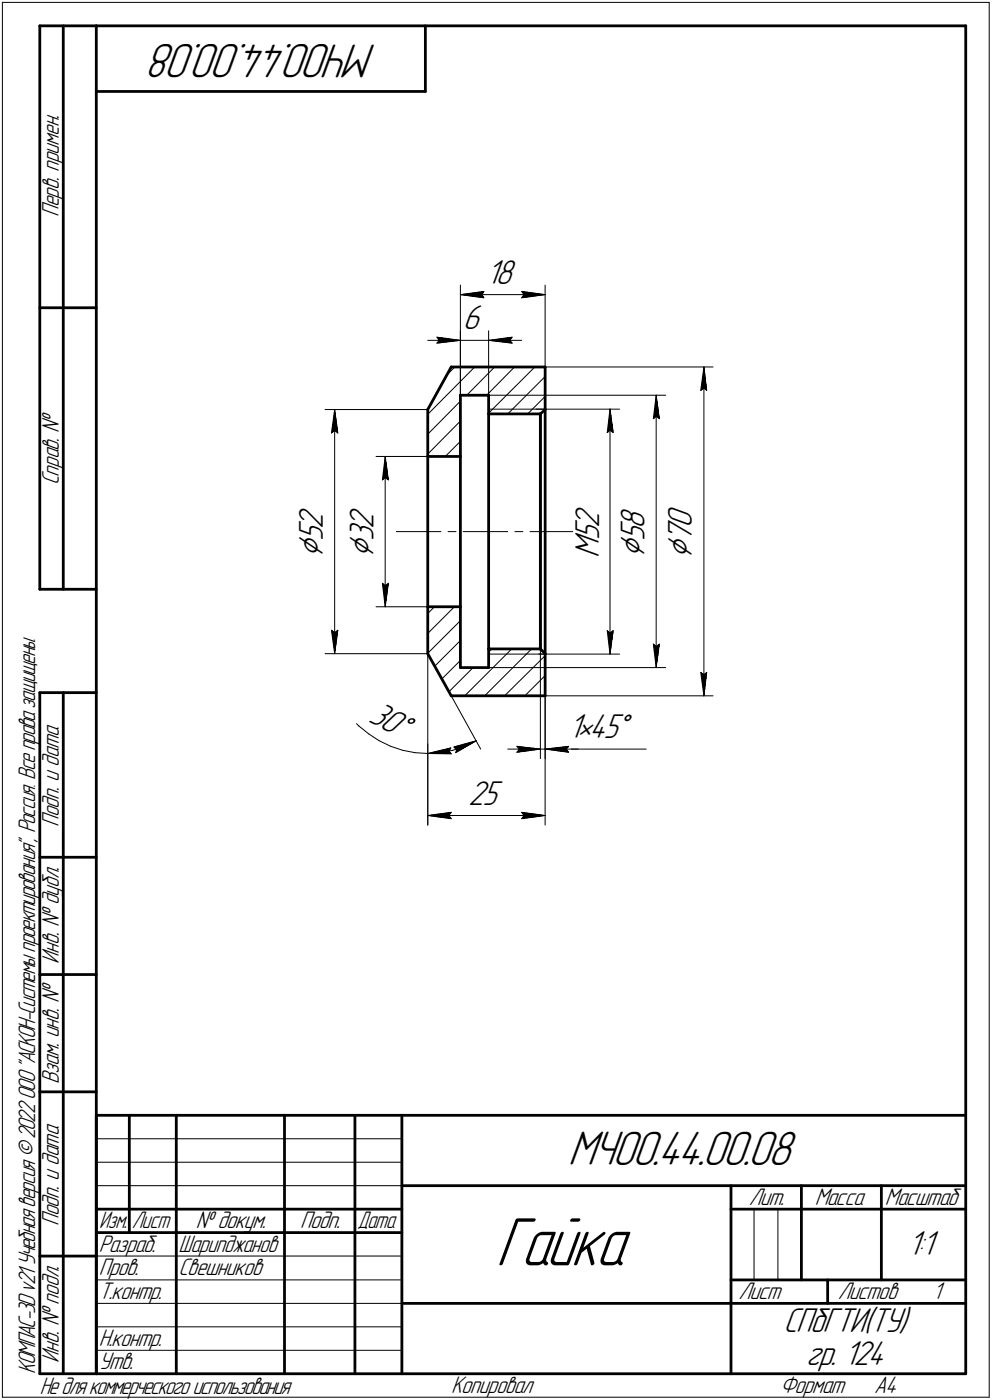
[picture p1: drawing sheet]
<svg xmlns="http://www.w3.org/2000/svg" width="211mm" height="298mm" viewBox="0 0 211 298" stroke-linecap="round" stroke-linejoin="round" font-family="sans-serif">
<defs><g id="words">
<text font-size="15.6" x="105.5" y="269.4">Гайка</text>
<g font-size="10.9">
<text x="80.2" y="9.4" transform="rotate(-180 80.2 9.4)">МЧ00.44.00.08</text>
<text x="120.8" y="248.1">МЧ00.44.00.08</text>
</g>
<g font-size="8.5">
<text x="68.7" y="118.8" transform="rotate(-90 68.7 118.8)">Ç</text>
<text x="79.5" y="118.8" transform="rotate(-90 79.5 118.8)">Ç</text>
<text x="137.1" y="118.8" transform="rotate(-90 137.1 118.8)">Ç</text>
<text x="147.2" y="119" transform="rotate(-90 147.2 119)">Ç</text>
</g>
<g font-size="7.8">
<text x="103.4" y="60.4">18</text>
<text x="98.5" y="70.1">6</text>
<text x="68.7" y="112.6" transform="rotate(-90 68.7 112.6)">2</text>
<text x="79.5" y="112.6" transform="rotate(-90 79.5 112.6)">2</text>
<text x="127.5" y="112.4" transform="rotate(-90 127.5 112.4)">2</text>
<text x="137.1" y="112.6" transform="rotate(-90 137.1 112.6)">8</text>
<text x="147.2" y="112.4" transform="rotate(-90 147.2 112.4)">0</text>
<text x="68.7" y="115.3" transform="rotate(-90 68.7 115.3)">5</text>
<text x="79.5" y="115.3" transform="rotate(-90 79.5 115.3)">3</text>
<text x="127.5" y="118.8" transform="rotate(-90 127.5 118.8)">M</text>
<text x="127.5" y="115.1" transform="rotate(-90 127.5 115.1)">5</text>
<text x="137.1" y="115.3" transform="rotate(-90 137.1 115.3)">5</text>
<text x="147.2" y="115.5" transform="rotate(-90 147.2 115.5)">7</text>
<text x="78.2" y="153.6" transform="rotate(27 78.2 153.6)">30Å</text>
<text x="121" y="157">1•45Å</text>
<text x="99.6" y="171.3">25</text>
<text x="193.1" y="267.2">1:1</text>
<text x="166.7" y="283.7">СПбГТИ(ТУ)</text>
<text x="171.5" y="290.7">гр. 124</text>
</g>
<g font-size="5.4">
<text x="12.6" y="46.3" transform="rotate(-90 12.6 46.3)">Перв. примен.</text>
<text x="12.6" y="103.4" transform="rotate(-90 12.6 103.4)">Справ. №</text>
<text x="12.6" y="176.1" transform="rotate(-90 12.6 176.1)">Подп. и дата</text>
<text x="12.6" y="205.2" transform="rotate(-90 12.6 205.2)">Инв. № дубл.</text>
<text x="12.6" y="230.9" transform="rotate(-90 12.6 230.9)">Взам. инв. №</text>
<text x="159.3" y="256.6">Лит.</text>
<text x="173.4" y="256.6">Масса</text>
<text x="188.3" y="256.6">Масштаб</text>
<text x="12.6" y="261.1" transform="rotate(-90 12.6 261.1)">Подп. и дата</text>
<text x="41.6" y="261.6">№ докум.</text>
<text x="63.9" y="261.6">Подп.</text>
<text x="21" y="266.6">Разраб.</text>
<text x="38" y="266.6">Шарипджанов</text>
<text x="21" y="271.6">Пров.</text>
<text x="38" y="271.6">Свешников</text>
<text x="21" y="276.6">Т.контр.</text>
<text x="157.1" y="276.6">Лист</text>
<text x="178.3" y="276.6">Листов</text>
<text x="198.5" y="276.6">1</text>
<text x="21" y="286.6">Н.контр.</text>
<text x="7.5" y="292.5" transform="rotate(-90 7.5 292.5)">КОМПАС-3Dv21 Учебнаяверсия©2022ООО&quot;АСКОН-Системыпроектирования&quot;, Россия. Всеправазащищены.</text>
<text x="12.6" y="290.2" transform="rotate(-90 12.6 290.2)">Инв. № подл.</text>
<text x="21" y="291.6">Утв.</text>
<text x="8.5" y="296.7">Недлякоммерческогоиспользования</text>
<text x="96" y="296.6">Копировал</text>
<text x="166" y="296.6">Формат</text>
<text x="186" y="296.6">A4</text>
</g>
<g font-size="5.3">
<text x="21.1" y="261.6">Изм.</text>
<text x="28.1" y="261.6">Лист</text>
<text x="76.1" y="261.6">Дата</text>
</g>
</g></defs>
<g fill="none" stroke="#000" stroke-width=".59">
<path d="M8.5 5.5v120zM8.5 5.5h12zM13.5 5.5v120zM20.5 5.5v287zM20.5 5.5h185zM20.5 19.5h70zM90.5 5.5v14zM205.5 5.5v287zM8.5 65.5h12zM96 78.1h20zM96 78.1l-5 9.1zM116 78.1v9.1z"/>
<path d="M91 97.2v32zM91 97.2h7zM91 87.2v10zM98 97.2v32zM98 84.2h6zM98 84.2v13zM104 88.1v50.1zM104 88.1h11zM104 84.2v3.9zM115 88.1v50.1zM115 88.1l1-.9zM116 87.2v52z"/>
<path d="M8.5 125.5h12zM91 139.2l5 9zM91 129.2h7zM91 129.2v10zM98 129.2v13zM104 138.2h11zM104 138.2v4zM115 138.2l1 1zM116 139.2v9zM8.5 147.5v145zM8.5 147.5h12zM13.5 147.5v145z"/>
<path d="M96 148.2h20zM98 142.2h6zM8.5 182.5h12zM8.5 207.5h12zM8.5 232.5h12zM20.5 237.5h185zM20.5 237.5v55zM27.5 237.5v25zM37.5 237.5v55zM60.5 237.5v55zM75.5 237.5v55zM85.5 237.5v55z"/>
<path d="M20.5 257.5h65zM85.5 252.5h120zM155.5 252.5v40zM155.5 257.5h15zM170.5 252.5v20zM170.5 257.5h35zM187.5 252.5v20zM8.5 267.5h12zM20.5 262.5h65zM85.5 277.5h70zM155.5 277.5h50zM155.5 272.5h50z"/>
<path d="M176.1 272.5v5zM8.5 292.5h12zM20.5 292.5h185z"/>
</g>
<g fill="none" stroke="#000" stroke-width=".21">
<path d="M.5 .5v297zM.5 .5h210zM210.5 .5v297zM91 72.5h7zM93 71.8l5 .7zM93 71.8l.5 .7zM93 73.1l5-.6zM93.5 72.5l-.5 .6zM95 79.9l1.8-1.8zM98 60.7v31.2zM98 70.4v13.8zM98 62.7l5-.6z"/>
<path d="M98 62.7l5 .7zM98 62.7h18zM98 72.5h6zM101 78.1l-10 10.1zM102.5 62.7l.5 .7zM103 62.1l-.5 .6zM104 70.4v13.8zM104 72.5l5 .6zM104 72.5l5-.7zM104 72.5h7zM105.2 78.1l-5.9 6.1zM108.5 72.5l.5 .6z"/>
<path d="M109 71.8l-.5 .7zM109.5 78.1l-6 6.1zM111 63.4l5-.7zM111 62.1l.5 .6zM111 62.1l5 .6zM111.5 62.7l-.5 .7zM113.8 78.1l-9.8 9.9zM116 78.1h35.7zM116 60.7v30.7zM149.8 78.1l.6 5zM149.8 78.1l-.7 5zM149.8 78.1v70.1z"/>
<path d="M69.2 87.2h21.8zM70.5 92.2l.7-.5zM71.2 87.2l.7 5zM71.2 91.7l.7 .5zM71.2 87.2l-.7 5zM71.2 87.2v52zM80 97.2h11zM82 97.2l.6 5zM82 97.2l-.6 5zM82 97.2v32zM94.7 97.2l3.3-3.2zM98 89.7l-7 7z"/>
<path d="M98 85.4l-7 7.1zM101 84.2h40.6zM104 87.1h12zM108 88.1l8-7.9zM112.3 88.1l3.7-3.7zM114 87.1h17.8zM129.2 92.1l.6-.5zM129.8 87.1l.7 5zM129.8 91.6l.7 .5zM129.8 87.1l-.6 5zM129.8 87.1v52.2zM139 89.2l.6-.6z"/>
<path d="M139.6 84.2l.7 5zM139.6 88.6l.7 .6zM139.6 84.2l-.6 5zM139.6 84.2v58zM149.1 83.1l.7-.5zM149.8 82.6l.6 .5zM81.4 102.2l.6-.5zM82 101.7l.6 .5zM84.3 113.2h9.5zM95.3 113.2h1.7zM98.6 113.2h9.4zM109.6 113.2h1.7z"/>
<path d="M112.8 113.2h9.5zM69.2 139.2h21.8zM70.5 134.2l.7 5zM70.5 134.2l.7 .5zM71.2 134.7l.7-.5zM71.9 134.2l-.7 5zM80 129.2h11zM81.4 124.2l.6 5zM81.4 124.2l.6 .5zM82 124.7l.6-.5zM82.6 124.2l-.6 5zM91 139.1l7-6.9z"/>
<path d="M91 134.9l5.7-5.7zM91 130.6l1.5-1.4zM91 139.2v36.5zM104 139.3h12zM104 138.9l.6-.7zM114.6 139.3h17.2zM115 138.2v23.3zM116 137.8v23.7zM129.2 134.3l.6 5zM129.2 134.3l.6 .5zM129.8 134.8l.7-.5zM130.5 134.3l-.7 5z"/>
<path d="M139 137.2l.6 5zM139 137.2l.6 .5zM139.6 137.7l.7-.5zM140.3 137.2l-.7 5zM75.9 154.1l.5 .5zM76.4 154.6l2.1 1.7zM78.5 156.3l2.2 1.4zM80.7 157.7l2.4 1.2zM83.1 158.9l2.6 .9zM85.7 159.8l2.6 .5zM91 158.4v17.3zM92.5 141.9l5.5-5.5z"/>
<path d="M94 144.6l4-4zM95.5 159.9l.5 .6zM95.9 159.3l-.4 .6zM96 148.2l6.3 11.3zM96.4 159.8l2.5-.9zM96.4 159.1l.8 .4zM96.4 159.1l4.9-1.4zM97.2 159.5l-.3 .8zM98.9 148.2l10-10zM98.9 158.9l2.4-1.2zM100.7 142.2l-5.2 5.1zM103.1 148.2l10-10z"/>
<path d="M104 142.2h37.6zM107.4 148.2l8.6-8.6zM108 159.5h7zM110 158.9l5 .6zM110 158.9l.5 .6zM110.5 159.5l-.5 .7zM111.7 148.2l4.3-4.4zM115 159.5h1zM115.9 148.2l.1-.1zM116 148.2h35.7zM116 148.2v27.5zM116 159.5h21.5z"/>
<path d="M116 159.5l5 .7zM116 159.5l5-.6zM116 159.5h7zM120.5 159.5l.5 .7zM121 158.9l-.5 .6zM149.1 143.2l.7 5zM149.1 143.2l.7 .5zM149.8 143.7l.6-.5zM150.4 143.2l-.6 5zM88.3 160.3l2.7 .1zM91 160.4l2.7-.1zM91 173.7l5-.7z"/>
<path d="M91 173.7l5 .6zM91 173.7h25zM91 160.4l4.9-1.1zM91 160.4l5 .1zM93.7 160.3l2.7-.5zM95.5 173.7l.5 .6zM96 173l-.5 .7zM96.9 160.3l4.4-2.6zM110 160.2l5-.7zM111 174.3l5-.6zM111 173l.5 .7zM111 173l5 .7z"/>
<path d="M111.5 173.7l-.5 .6zM20.5 247.5h65zM20.5 252.5h65zM20.5 242.5h65zM160.4 257.5v15zM165.5 257.5v15zM20.5 267.5h65zM20.5 272.5h65zM20.5 277.5h65zM.5 297.5h210zM20.5 282.5h65zM20.5 287.5h65z"/>
</g>
<g fill="#fff" stroke="#fff" stroke-width=".21">
<path d="M121.9 107.2h7.1zM121.9 107.3h7.1zM121.9 107.4h7.1zM121.9 107.4h7.1zM121.9 107.5h7.1zM121.9 107.6h7.1zM121.9 107.7h7.1zM121.9 107.8h7.1zM121.9 107.9h7.1zM121.9 107.9h7.1zM121.9 108h7.1zM121.9 108.1h7.1zM121.9 108.2h7.1zM121.9 108.3h7.1zM121.9 108.4h7.1zM121.9 108.5h7.1zM121.9 108.5h7.1zM121.9 108.6h7.1zM121.9 108.7h7.1zM121.9 108.8h7.1zM121.9 108.9h7.1zM121.9 109h7.1zM121.9 109.1h7.1zM121.9 109.1h7.1zM121.9 109.2h7.1zM121.9 109.3h7.1zM121.9 109.4h7.1zM121.9 109.5h7.1zM121.9 109.6h7.1zM121.9 109.6h7.1zM121.9 109.7h7.1zM121.9 109.8h7.1zM121.9 109.9h7.1zM121.9 110h7.1zM121.9 110.1h7.1zM121.9 110.2h7.1zM121.9 110.2h7.1zM121.9 110.3h7.1zM121.9 110.4h7.1zM121.9 110.5h7.1zM121.9 110.6h7.1zM121.9 110.7h7.1zM121.9 110.7h7.1zM121.9 110.8h7.1zM121.9 110.9h7.1zM121.9 111h7.1zM121.9 111.1h7.1zM121.9 111.2h7.1zM121.9 111.3h7.1zM121.9 111.3h7.1zM121.9 111.4h7.1zM121.9 111.5h7.1zM121.9 111.6h7.1zM121.9 111.7h7.1zM121.9 111.8h7.1zM121.9 111.8h7.1zM121.9 111.9h7.1zM121.9 112h7.1zM121.9 112.1h7.1zM121.9 112.2h7.1zM121.9 112.3h7.1zM121.9 112.4h7.1zM121.9 112.4h7.1zM121.9 112.5h7.1zM121.9 112.6h7.1zM121.9 112.7h7.1zM121.9 112.8h7.1zM121.9 112.9h7.1zM121.9 112.9h7.1zM121.9 113h7.1zM121.9 113.1h7.1zM121.9 113.2h7.1zM121.9 113.3h7.1zM121.9 113.4h7.1zM121.9 113.5h7.1zM121.9 113.5h7.1zM121.9 113.6h7.1zM121.9 113.7h7.1zM121.9 113.8h7.1zM121.9 113.9h7.1zM121.9 114h7.1zM121.9 114h7.1zM121.9 114.1h7.1zM121.9 114.2h7.1zM121.9 114.3h7.1zM121.9 114.4h7.1zM121.9 114.5h7.1zM121.9 114.6h7.1zM121.9 114.6h7.1zM121.9 114.7h7.1zM121.9 114.8h7.1zM121.9 114.9h7.1zM121.9 115h7.1zM121.9 115.1h7.1zM121.9 115.1h7.1zM121.9 115.2h7.1zM121.9 115.3h7.1zM121.9 115.4h7.1zM121.9 115.5h7.1zM121.9 115.6h7.1zM121.9 115.7h7.1zM121.9 115.7h7.1zM121.9 115.8h7.1zM121.9 115.9h7.1zM121.9 116h7.1zM121.9 116.1h7.1zM121.9 116.2h7.1zM121.9 116.2h7.1zM121.9 116.3h7.1zM121.9 116.4h7.1zM121.9 116.5h7.1zM121.9 116.6h7.1zM121.9 116.7h7.1zM121.9 116.8h7.1zM121.9 116.8h7.1zM121.9 116.9h7.1zM121.9 117h7.1zM121.9 117.1h7.1zM121.9 117.2h7.1zM121.9 117.3h7.1zM121.9 117.3h7.1zM121.9 117.4h7.1zM121.9 117.5h7.1zM121.9 117.6h7.1zM121.9 117.7h7.1zM121.9 117.8h7.1zM121.9 117.9h7.1zM121.9 117.9h7.1zM121.9 118h7.1zM121.9 118.1h7.1zM121.9 118.2h7.1zM121.9 118.3h7.1zM121.9 118.4h7.1zM121.9 118.4h7.1zM121.9 118.5h7.1zM121.9 118.6h7.1zM121.9 118.7h7.1z"/>
<path d="M128.6 133.8h2.5zM128.7 133.9h2.4zM128.7 133.9h2.4zM128.7 134h2.4zM128.7 134.1h2.4zM128.7 134.2h2.4zM128.7 134.3h2.4zM128.7 134.4h2.4zM128.8 134.5h2.2zM128.8 134.5h2.2zM128.8 134.6h2.2zM128.8 134.7h2.2zM128.8 134.8h2.2zM128.8 134.9h2.2zM128.8 135h2.2zM128.9 135h2zM128.9 135.1h2zM128.9 135.2h2zM128.9 135.3h2zM128.9 135.4h2zM128.9 135.5h2zM128.9 135.6h2zM128.9 135.6h1.9zM128.9 135.7h1.9zM128.9 135.8h1.9zM128.9 135.9h1.9zM128.9 136h1.9zM128.9 136.1h1.9zM128.9 136.1h1.9zM128.9 136.2h1.9zM129 136.3h1.7zM129 136.4h1.7zM129 136.5h1.7zM129 136.6h1.7zM129 136.7h1.7zM129 136.7h1.7zM129 136.8h1.7zM129.1 136.9h1.5zM129.1 137h1.5zM129.1 137.1h1.5zM129.1 137.2h1.5zM129.1 137.2h1.5zM129.1 137.3h1.5zM129.1 137.4h1.5zM129.1 137.5h1.5zM129.2 137.6h1.4zM129.2 137.7h1.4zM129.3 137.8h1.2zM129.3 137.8h1.2zM129.3 137.9h1.1zM129.4 138h1zM129.4 138.1h.9zM129.5 138.2h.8zM129.5 138.3h.8zM129.5 138.3h.7zM129.5 138.4h.7zM129.5 138.5h.6zM129.5 138.6h.6zM129.6 138.7h.4zM129.6 138.8h.4zM129.7 138.9h.3zM129.7 138.9h.3zM129.7 139h.3z"/>
<path d="M129.7 87.4h.3zM129.7 87.5h.3zM129.7 87.5h.3zM129.6 87.6h.4zM129.6 87.7h.4zM129.5 87.8h.6zM129.5 87.9h.6zM129.5 88h.7zM129.5 88.1h.7zM129.5 88.1h.8zM129.5 88.2h.8zM129.4 88.3h.9zM129.4 88.4h1zM129.3 88.5h1.1zM129.3 88.6h1.2zM129.3 88.6h1.2zM129.2 88.7h1.4zM129.2 88.8h1.4zM129.1 88.9h1.5zM129.1 89h1.5zM129.1 89.1h1.5zM129.1 89.2h1.5zM129.1 89.2h1.5zM129.1 89.3h1.5zM129.1 89.4h1.5zM129.1 89.5h1.5zM129 89.6h1.7zM129 89.7h1.7zM129 89.7h1.7zM129 89.8h1.7zM129 89.9h1.7zM129 90h1.7zM129 90.1h1.7zM128.9 90.2h1.9zM128.9 90.3h1.9zM128.9 90.3h1.9zM128.9 90.4h1.9zM128.9 90.5h1.9zM128.9 90.6h1.9zM128.9 90.7h1.9zM128.9 90.8h1.9zM128.9 90.8h2zM128.9 90.9h2zM128.9 91h2zM128.9 91.1h2zM128.9 91.2h2zM128.9 91.3h2zM128.9 91.4h2zM128.8 91.4h2.2zM128.8 91.5h2.2zM128.8 91.6h2.2zM128.8 91.7h2.2zM128.8 91.8h2.2zM128.8 91.9h2.2zM128.8 91.9h2.2zM128.7 92h2.4zM128.7 92.1h2.4zM128.7 92.2h2.4zM128.7 92.3h2.4zM128.7 92.4h2.4zM128.7 92.5h2.4zM128.7 92.5h2.4z"/>
<path d="M141.4 107.3h7.4zM141.4 107.4h7.4zM141.4 107.4h7.4zM141.4 107.5h7.4zM141.4 107.6h7.4zM141.4 107.7h7.4zM141.4 107.8h7.4zM141.4 107.9h7.4zM141.4 107.9h7.4zM141.4 108h7.4zM141.4 108.1h7.4zM141.4 108.2h7.4zM141.4 108.3h7.4zM141.4 108.4h7.4zM141.4 108.5h7.4zM141.4 108.5h7.4zM141.4 108.6h7.4zM141.4 108.7h7.4zM141.4 108.8h7.4zM141.4 108.9h7.4zM141.4 109h7.4zM141.4 109.1h7.4zM141.4 109.1h7.4zM141.4 109.2h7.4zM141.4 109.3h7.4zM141.4 109.4h7.4zM141.4 109.5h7.4zM141.4 109.6h7.4zM141.4 109.6h7.4zM141.4 109.7h7.4zM141.4 109.8h7.4zM141.4 109.9h7.4zM141.4 110h7.4zM141.4 110.1h7.4zM141.4 110.2h7.4zM141.4 110.2h7.4zM141.4 110.3h7.4zM141.4 110.4h7.4zM141.4 110.5h7.4zM141.4 110.6h7.4zM141.4 110.7h7.4zM141.4 110.7h7.4zM141.4 110.8h7.4zM141.4 110.9h7.4zM141.4 111h7.4zM141.4 111.1h7.4zM141.4 111.2h7.4zM141.4 111.3h7.4zM141.4 111.3h7.4zM141.4 111.4h7.4zM141.4 111.5h7.4zM141.4 111.6h7.4zM141.4 111.7h7.4zM141.4 111.8h7.4zM141.4 111.8h7.4zM141.4 111.9h7.4zM141.4 112h7.4zM141.4 112.1h7.4zM141.4 112.2h7.4zM141.4 112.3h7.4zM141.4 112.4h7.4zM141.4 112.4h7.4zM141.4 112.5h7.4zM141.4 112.6h7.4zM141.4 112.7h7.4zM141.4 112.8h7.4zM141.4 112.9h7.4zM141.4 112.9h7.4zM141.4 113h7.4zM141.4 113.1h7.4zM141.4 113.2h7.4zM141.4 113.3h7.4zM141.4 113.4h7.4zM141.4 113.5h7.4zM141.4 113.5h7.4zM141.4 113.6h7.4zM141.4 113.7h7.4zM141.4 113.8h7.4zM141.4 113.9h7.4zM141.4 114h7.4zM141.4 114h7.4zM141.4 114.1h7.4zM141.4 114.2h7.4zM141.4 114.3h7.4zM141.4 114.4h7.4zM141.4 114.5h7.4zM141.4 114.6h7.4zM141.4 114.6h7.4zM141.4 114.7h7.4zM141.4 114.8h7.4zM141.4 114.9h7.4zM141.4 115h7.4zM141.4 115.1h7.4zM141.4 115.1h7.4zM141.4 115.2h7.4zM141.4 115.3h7.4zM141.4 115.4h7.4zM141.4 115.5h7.4zM141.4 115.6h7.4zM141.4 115.7h7.4zM141.4 115.7h7.4zM141.4 115.8h7.4zM141.4 115.9h7.4zM141.4 116h7.4zM141.4 116.1h7.4zM141.4 116.2h7.4zM141.4 116.2h7.4zM141.4 116.3h7.4zM141.4 116.4h7.4zM141.4 116.5h7.4zM141.4 116.6h7.4zM141.4 116.7h7.4zM141.4 116.8h7.4zM141.4 116.8h7.4zM141.4 116.9h7.4zM141.4 117h7.4zM141.4 117.1h7.4zM141.4 117.2h7.4zM141.4 117.3h7.4zM141.4 117.3h7.4zM141.4 117.4h7.4zM141.4 117.5h7.4zM141.4 117.6h7.4zM141.4 117.7h7.4zM141.4 117.8h7.4zM141.4 117.9h7.4zM141.4 117.9h7.4zM141.4 118h7.4zM141.4 118.1h7.4zM141.4 118.2h7.4zM141.4 118.3h7.4zM141.4 118.4h7.4zM141.4 118.4h7.4zM141.4 118.5h7.4zM141.4 118.6h7.4zM141.4 118.7h7.4zM141.4 118.8h7.4zM141.4 118.9h7.4zM141.4 119h7.4z"/>
<path d="M148.5 142.7h2.5zM148.6 142.7h2.4zM148.6 142.8h2.4zM148.6 142.9h2.4zM148.6 143h2.4zM148.6 143.1h2.4zM148.6 143.2h2.4zM148.6 143.3h2.4zM148.7 143.3h2.2zM148.7 143.4h2.2zM148.7 143.5h2.2zM148.7 143.6h2.2zM148.7 143.7h2.2zM148.7 143.8h2.2zM148.7 143.8h2.2zM148.8 143.9h2zM148.8 144h2zM148.8 144.1h2zM148.8 144.2h2zM148.8 144.3h2zM148.8 144.4h2zM148.8 144.4h2zM148.8 144.5h1.9zM148.8 144.6h1.9zM148.8 144.7h1.9zM148.8 144.8h1.9zM148.8 144.9h1.9zM148.8 144.9h1.9zM148.8 145h1.9zM148.8 145.1h1.9zM148.9 145.2h1.7zM148.9 145.3h1.7zM148.9 145.4h1.7zM148.9 145.5h1.7zM148.9 145.5h1.7zM148.9 145.6h1.7zM148.9 145.7h1.7zM149 145.8h1.5zM149 145.9h1.5zM149 146h1.5zM149 146h1.5zM149 146.1h1.5zM149 146.2h1.5zM149 146.3h1.5zM149 146.4h1.5zM149.1 146.5h1.4zM149.1 146.6h1.4zM149.2 146.6h1.2zM149.2 146.7h1.2zM149.3 146.8h1.1zM149.3 146.9h1zM149.3 147h1zM149.4 147.1h.8zM149.4 147.2h.8zM149.4 147.2h.8zM149.4 147.3h.7zM149.5 147.4h.6zM149.5 147.5h.6zM149.5 147.6h.5zM149.6 147.7h.4zM149.6 147.7h.3zM149.7 147.8h.2zM149.7 147.9h.2z"/>
<path d="M149.7 78.4h.2zM149.7 78.5h.2zM149.6 78.6h.3zM149.6 78.7h.4zM149.5 78.7h.5zM149.5 78.8h.6zM149.5 78.9h.6zM149.4 79h.7zM149.4 79.1h.8zM149.4 79.2h.8zM149.4 79.2h.8zM149.3 79.3h1zM149.3 79.4h1zM149.3 79.5h1.1zM149.2 79.6h1.2zM149.2 79.7h1.2zM149.1 79.8h1.4zM149.1 79.8h1.4zM149 79.9h1.5zM149 80h1.5zM149 80.1h1.5zM149 80.2h1.5zM149 80.3h1.5zM149 80.3h1.5zM149 80.4h1.5zM149 80.5h1.5zM148.9 80.6h1.7zM148.9 80.7h1.7zM148.9 80.8h1.7zM148.9 80.9h1.7zM148.9 80.9h1.7zM148.9 81h1.7zM148.9 81.1h1.7zM148.8 81.2h1.9zM148.8 81.3h1.9zM148.8 81.4h1.9zM148.8 81.4h1.9zM148.8 81.5h1.9zM148.8 81.6h1.9zM148.8 81.7h1.9zM148.8 81.8h1.9zM148.8 81.9h2zM148.8 82h2zM148.8 82h2zM148.8 82.1h2zM148.8 82.2h2zM148.8 82.3h2zM148.8 82.4h2zM148.7 82.5h2.2zM148.7 82.5h2.2zM148.7 82.6h2.2zM148.7 82.7h2.2zM148.7 82.8h2.2zM148.7 82.9h2.2zM148.7 83h2.2zM148.6 83.1h2.4zM148.6 83.1h2.4zM148.6 83.2h2.4zM148.6 83.3h2.4zM148.6 83.4h2.4zM148.6 83.5h2.4zM148.6 83.6h2.4z"/>
<path d="M62.9 107.5h7.4zM62.9 107.6h7.4zM62.9 107.7h7.4zM62.9 107.8h7.4zM62.9 107.9h7.4zM62.9 107.9h7.4zM62.9 108h7.4zM62.9 108.1h7.4zM62.9 108.2h7.4zM62.9 108.3h7.4zM62.9 108.4h7.4zM62.9 108.5h7.4zM62.9 108.5h7.4zM62.9 108.6h7.4zM62.9 108.7h7.4zM62.9 108.8h7.4zM62.9 108.9h7.4zM62.9 109h7.4zM62.9 109.1h7.4zM62.9 109.1h7.4zM62.9 109.2h7.4zM62.9 109.3h7.4zM62.9 109.4h7.4zM62.9 109.5h7.4zM62.9 109.6h7.4zM62.9 109.6h7.4zM62.9 109.7h7.4zM62.9 109.8h7.4zM62.9 109.9h7.4zM62.9 110h7.4zM62.9 110.1h7.4zM62.9 110.2h7.4zM62.9 110.2h7.4zM62.9 110.3h7.4zM62.9 110.4h7.4zM62.9 110.5h7.4zM62.9 110.6h7.4zM62.9 110.7h7.4zM62.9 110.7h7.4zM62.9 110.8h7.4zM62.9 110.9h7.4zM62.9 111h7.4zM62.9 111.1h7.4zM62.9 111.2h7.4zM62.9 111.3h7.4zM62.9 111.3h7.4zM62.9 111.4h7.4zM62.9 111.5h7.4zM62.9 111.6h7.4zM62.9 111.7h7.4zM62.9 111.8h7.4zM62.9 111.8h7.4zM62.9 111.9h7.4zM62.9 112h7.4zM62.9 112.1h7.4zM62.9 112.2h7.4zM62.9 112.3h7.4zM62.9 112.4h7.4zM62.9 112.4h7.4zM62.9 112.5h7.4zM62.9 112.6h7.4zM62.9 112.7h7.4zM62.9 112.8h7.4zM62.9 112.9h7.4zM62.9 112.9h7.4zM62.9 113h7.4zM62.9 113.1h7.4zM62.9 113.2h7.4zM62.9 113.3h7.4zM62.9 113.4h7.4zM62.9 113.5h7.4zM62.9 113.5h7.4zM62.9 113.6h7.4zM62.9 113.7h7.4zM62.9 113.8h7.4zM62.9 113.9h7.4zM62.9 114h7.4zM62.9 114h7.4zM62.9 114.1h7.4zM62.9 114.2h7.4zM62.9 114.3h7.4zM62.9 114.4h7.4zM62.9 114.5h7.4zM62.9 114.6h7.4zM62.9 114.6h7.4zM62.9 114.7h7.4zM62.9 114.8h7.4zM62.9 114.9h7.4zM62.9 115h7.4zM62.9 115.1h7.4zM62.9 115.1h7.4zM62.9 115.2h7.4zM62.9 115.3h7.4zM62.9 115.4h7.4zM62.9 115.5h7.4zM62.9 115.6h7.4zM62.9 115.7h7.4zM62.9 115.7h7.4zM62.9 115.8h7.4zM62.9 115.9h7.4zM62.9 116h7.4zM62.9 116.1h7.4zM62.9 116.2h7.4zM62.9 116.2h7.4zM62.9 116.3h7.4zM62.9 116.4h7.4zM62.9 116.5h7.4zM62.9 116.6h7.4zM62.9 116.7h7.4zM62.9 116.8h7.4zM62.9 116.8h7.4zM62.9 116.9h7.4zM62.9 117h7.4zM62.9 117.1h7.4zM62.9 117.2h7.4zM62.9 117.3h7.4zM62.9 117.3h7.4zM62.9 117.4h7.4zM62.9 117.5h7.4zM62.9 117.6h7.4zM62.9 117.7h7.4zM62.9 117.8h7.4zM62.9 117.9h7.4zM62.9 117.9h7.4zM62.9 118h7.4zM62.9 118.1h7.4zM62.9 118.2h7.4zM62.9 118.3h7.4zM62.9 118.4h7.4zM62.9 118.4h7.4zM62.9 118.5h7.4zM62.9 118.6h7.4zM62.9 118.7h7.4zM62.9 118.8h7.4z"/>
<path d="M69.9 133.7h2.5zM70 133.8h2.4zM70 133.9h2.4zM70 133.9h2.4zM70 134h2.4zM70 134.1h2.4zM70 134.2h2.4zM70 134.3h2.4zM70.1 134.4h2.3zM70.1 134.5h2.2zM70.1 134.5h2.2zM70.1 134.6h2.2zM70.1 134.7h2.2zM70.1 134.8h2.2zM70.1 134.9h2.2zM70.2 135h2.1zM70.2 135h2.1zM70.2 135.1h2.1zM70.2 135.2h2zM70.2 135.3h2zM70.2 135.4h2zM70.2 135.5h2zM70.2 135.6h2zM70.3 135.6h1.9zM70.3 135.7h1.9zM70.3 135.8h1.9zM70.3 135.9h1.9zM70.3 136h1.8zM70.3 136.1h1.8zM70.3 136.1h1.8zM70.4 136.2h1.7zM70.4 136.3h1.7zM70.4 136.4h1.7zM70.4 136.5h1.7zM70.4 136.6h1.7zM70.4 136.7h1.7zM70.4 136.7h1.7zM70.4 136.8h1.7zM70.4 136.9h1.7zM70.4 137h1.7zM70.4 137.1h1.7zM70.4 137.2h1.7zM70.4 137.2h1.7zM70.4 137.3h1.7zM70.4 137.4h1.6zM70.5 137.5h1.5zM70.5 137.6h1.5zM70.6 137.7h1.3zM70.6 137.8h1.3zM70.7 137.8h1.1zM70.7 137.9h1.1zM70.7 138h1zM70.8 138.1h.9zM70.8 138.2h.9zM70.9 138.3h.7zM70.9 138.3h.7zM71 138.4h.5zM71 138.5h.5zM71 138.6h.5zM71 138.7h.5zM71 138.8h.5zM71.1 138.9h.3zM71.1 138.9h.3z"/>
<path d="M71.1 87.5h.3zM71.1 87.5h.3zM71 87.6h.5zM71 87.7h.5zM71 87.8h.5zM71 87.9h.5zM71 88h.5zM70.9 88.1h.7zM70.9 88.1h.7zM70.8 88.2h.9zM70.8 88.3h.9zM70.7 88.4h1zM70.7 88.5h1.1zM70.7 88.6h1.1zM70.6 88.6h1.3zM70.6 88.7h1.3zM70.5 88.8h1.5zM70.5 88.9h1.5zM70.4 89h1.6zM70.4 89.1h1.7zM70.4 89.2h1.7zM70.4 89.2h1.7zM70.4 89.3h1.7zM70.4 89.4h1.7zM70.4 89.5h1.7zM70.4 89.6h1.7zM70.4 89.7h1.7zM70.4 89.7h1.7zM70.4 89.8h1.7zM70.4 89.9h1.7zM70.4 90h1.7zM70.4 90.1h1.7zM70.4 90.2h1.7zM70.3 90.3h1.8zM70.3 90.3h1.8zM70.3 90.4h1.8zM70.3 90.5h1.9zM70.3 90.6h1.9zM70.3 90.7h1.9zM70.3 90.8h1.9zM70.2 90.8h2zM70.2 90.9h2zM70.2 91h2zM70.2 91.1h2zM70.2 91.2h2zM70.2 91.3h2.1zM70.2 91.4h2.1zM70.2 91.4h2.1zM70.1 91.5h2.2zM70.1 91.6h2.2zM70.1 91.7h2.2zM70.1 91.8h2.2zM70.1 91.9h2.2zM70.1 91.9h2.2zM70.1 92h2.3zM70 92.1h2.4zM70 92.2h2.4zM70 92.3h2.4zM70 92.4h2.4zM70 92.5h2.4zM70 92.5h2.4zM70 92.6h2.4z"/>
<path d="M73.7 107.5h7.4zM73.7 107.6h7.4zM73.7 107.7h7.4zM73.7 107.8h7.4zM73.7 107.9h7.4zM73.7 107.9h7.4zM73.7 108h7.4zM73.7 108.1h7.4zM73.7 108.2h7.4zM73.7 108.3h7.4zM73.7 108.4h7.4zM73.7 108.5h7.4zM73.7 108.5h7.4zM73.7 108.6h7.4zM73.7 108.7h7.4zM73.7 108.8h7.4zM73.7 108.9h7.4zM73.7 109h7.4zM73.7 109.1h7.4zM73.7 109.1h7.4zM73.7 109.2h7.4zM73.7 109.3h7.4zM73.7 109.4h7.4zM73.7 109.5h7.4zM73.7 109.6h7.4zM73.7 109.6h7.4zM73.7 109.7h7.4zM73.7 109.8h7.4zM73.7 109.9h7.4zM73.7 110h7.4zM73.7 110.1h7.4zM73.7 110.2h7.4zM73.7 110.2h7.4zM73.7 110.3h7.4zM73.7 110.4h7.4zM73.7 110.5h7.4zM73.7 110.6h7.4zM73.7 110.7h7.4zM73.7 110.7h7.4zM73.7 110.8h7.4zM73.7 110.9h7.4zM73.7 111h7.4zM73.7 111.1h7.4zM73.7 111.2h7.4zM73.7 111.3h7.4zM73.7 111.3h7.4zM73.7 111.4h7.4zM73.7 111.5h7.4zM73.7 111.6h7.4zM73.7 111.7h7.4zM73.7 111.8h7.4zM73.7 111.8h7.4zM73.7 111.9h7.4zM73.7 112h7.4zM73.7 112.1h7.4zM73.7 112.2h7.4zM73.7 112.3h7.4zM73.7 112.4h7.4zM73.7 112.4h7.4zM73.7 112.5h7.4zM73.7 112.6h7.4zM73.7 112.7h7.4zM73.7 112.8h7.4zM73.7 112.9h7.4zM73.7 112.9h7.4zM73.7 113h7.4zM73.7 113.1h7.4zM73.7 113.2h7.4zM73.7 113.3h7.4zM73.7 113.4h7.4zM73.7 113.5h7.4zM73.7 113.5h7.4zM73.7 113.6h7.4zM73.7 113.7h7.4zM73.7 113.8h7.4zM73.7 113.9h7.4zM73.7 114h7.4zM73.7 114h7.4zM73.7 114.1h7.4zM73.7 114.2h7.4zM73.7 114.3h7.4zM73.7 114.4h7.4zM73.7 114.5h7.4zM73.7 114.6h7.4zM73.7 114.6h7.4zM73.7 114.7h7.4zM73.7 114.8h7.4zM73.7 114.9h7.4zM73.7 115h7.4zM73.7 115.1h7.4zM73.7 115.1h7.4zM73.7 115.2h7.4zM73.7 115.3h7.4zM73.7 115.4h7.4zM73.7 115.5h7.4zM73.7 115.6h7.4zM73.7 115.7h7.4zM73.7 115.7h7.4zM73.7 115.8h7.4zM73.7 115.9h7.4zM73.7 116h7.4zM73.7 116.1h7.4zM73.7 116.2h7.4zM73.7 116.2h7.4zM73.7 116.3h7.4zM73.7 116.4h7.4zM73.7 116.5h7.4zM73.7 116.6h7.4zM73.7 116.7h7.4zM73.7 116.8h7.4zM73.7 116.8h7.4zM73.7 116.9h7.4zM73.7 117h7.4zM73.7 117.1h7.4zM73.7 117.2h7.4zM73.7 117.3h7.4zM73.7 117.3h7.4zM73.7 117.4h7.4zM73.7 117.5h7.4zM73.7 117.6h7.4zM73.7 117.7h7.4zM73.7 117.8h7.4zM73.7 117.9h7.4zM73.7 117.9h7.4zM73.7 118h7.4zM73.7 118.1h7.4zM73.7 118.2h7.4zM73.7 118.3h7.4zM73.7 118.4h7.4zM73.7 118.4h7.4zM73.7 118.5h7.4zM73.7 118.6h7.4zM73.7 118.7h7.4zM73.7 118.8h7.4z"/>
<path d="M80.8 123.7h2.4zM80.9 123.8h2.3zM80.9 123.9h2.3zM80.9 124h2.3zM80.9 124h2.3zM80.9 124.1h2.3zM80.9 124.2h2.3zM80.9 124.3h2.3zM80.9 124.4h2.2zM80.9 124.5h2.2zM80.9 124.5h2.2zM80.9 124.6h2.2zM80.9 124.7h2.2zM80.9 124.8h2.2zM80.9 124.9h2.2zM81 125h2.1zM81 125.1h2.1zM81 125.1h2.1zM81 125.2h2.1zM81 125.3h2.1zM81 125.4h2.1zM81 125.5h2.1zM81 125.6h2zM81.1 125.6h1.9zM81.1 125.7h1.9zM81.1 125.8h1.9zM81.1 125.9h1.9zM81.1 126h1.9zM81.1 126.1h1.9zM81.1 126.2h1.9zM81.2 126.2h1.7zM81.2 126.3h1.7zM81.2 126.4h1.7zM81.2 126.5h1.7zM81.2 126.6h1.7zM81.2 126.7h1.7zM81.2 126.7h1.7zM81.3 126.8h1.5zM81.3 126.9h1.5zM81.3 127h1.5zM81.3 127.1h1.5zM81.3 127.2h1.5zM81.3 127.3h1.5zM81.3 127.3h1.5zM81.3 127.4h1.4zM81.4 127.5h1.3zM81.4 127.6h1.3zM81.4 127.7h1.2zM81.4 127.8h1.2zM81.4 127.8h1.1zM81.5 127.9h1zM81.5 128h1zM81.6 128.1h.9zM81.6 128.2h.9zM81.6 128.3h.8zM81.7 128.4h.7zM81.7 128.4h.6zM81.7 128.5h.6zM81.8 128.6h.4zM81.8 128.7h.4zM81.9 128.8h.3zM81.9 128.9h.2zM81.9 128.9h.2z"/>
<path d="M81.9 97.5h.2zM81.9 97.5h.2zM81.9 97.6h.3zM81.8 97.7h.4zM81.8 97.8h.4zM81.7 97.9h.6zM81.7 98h.6zM81.7 98h.7zM81.6 98.1h.8zM81.6 98.2h.9zM81.6 98.3h.9zM81.5 98.4h1zM81.5 98.5h1zM81.4 98.6h1.1zM81.4 98.6h1.2zM81.4 98.7h1.2zM81.4 98.8h1.3zM81.4 98.9h1.3zM81.3 99h1.4zM81.3 99.1h1.5zM81.3 99.1h1.5zM81.3 99.2h1.5zM81.3 99.3h1.5zM81.3 99.4h1.5zM81.3 99.5h1.5zM81.3 99.6h1.5zM81.2 99.7h1.7zM81.2 99.7h1.7zM81.2 99.8h1.7zM81.2 99.9h1.7zM81.2 100h1.7zM81.2 100.1h1.7zM81.2 100.2h1.7zM81.1 100.2h1.9zM81.1 100.3h1.9zM81.1 100.4h1.9zM81.1 100.5h1.9zM81.1 100.6h1.9zM81.1 100.7h1.9zM81.1 100.8h1.9zM81 100.8h2zM81 100.9h2.1zM81 101h2.1zM81 101.1h2.1zM81 101.2h2.1zM81 101.3h2.1zM81 101.3h2.1zM81 101.4h2.1zM80.9 101.5h2.2zM80.9 101.6h2.2zM80.9 101.7h2.2zM80.9 101.8h2.2zM80.9 101.9h2.2zM80.9 101.9h2.2zM80.9 102h2.2zM80.9 102.1h2.3zM80.9 102.2h2.3zM80.9 102.3h2.3zM80.9 102.4h2.3zM80.9 102.4h2.3zM80.9 102.5h2.3zM80.9 102.6h2.3z"/>
<path d="M99.6 165.7h7.8zM99.6 165.8h7.8zM99.6 165.9h7.8zM99.6 165.9h7.8zM99.6 166h7.8zM99.6 166.1h7.8zM99.6 166.2h7.8zM99.6 166.3h7.8zM99.6 166.4h7.8zM99.6 166.5h7.8zM99.6 166.5h7.8zM99.6 166.6h7.8zM99.6 166.7h7.8zM99.6 166.8h7.8zM99.6 166.9h7.8zM99.6 167h7.8zM99.6 167h7.8zM99.6 167.1h7.8zM99.6 167.2h7.8zM99.6 167.3h7.8zM99.6 167.4h7.8zM99.6 167.5h7.8zM99.6 167.6h7.8zM99.6 167.6h7.8zM99.6 167.7h7.8zM99.6 167.8h7.8zM99.6 167.9h7.8zM99.6 168h7.8zM99.6 168.1h7.8zM99.6 168.1h7.8zM99.6 168.2h7.8zM99.6 168.3h7.8zM99.6 168.4h7.8zM99.6 168.5h7.8zM99.6 168.6h7.8zM99.6 168.7h7.8zM99.6 168.7h7.8zM99.6 168.8h7.8zM99.6 168.9h7.8zM99.6 169h7.8zM99.6 169.1h7.8zM99.6 169.2h7.8zM99.6 169.2h7.8zM99.6 169.3h7.8zM99.6 169.4h7.8zM99.6 169.5h7.8zM99.6 169.6h7.8zM99.6 169.7h7.8zM99.6 169.8h7.8zM99.6 169.8h7.8zM99.6 169.9h7.8zM99.6 170h7.8zM99.6 170.1h7.8zM99.6 170.2h7.8zM99.6 170.3h7.8zM99.6 170.3h7.8zM99.6 170.4h7.8zM99.6 170.5h7.8zM99.6 170.6h7.8zM99.6 170.7h7.8zM99.6 170.8h7.8zM99.6 170.9h7.8zM99.6 170.9h7.8zM99.6 171h7.8zM99.6 171.1h7.8zM99.6 171.2h7.8zM99.6 171.3h7.8zM99.6 171.4h7.8zM99.6 171.4h7.8zM99.6 171.5h7.8zM99.6 171.6h7.8zM99.6 171.7h7.8zM99.6 171.8h7.8zM99.6 171.9h7.8zM99.6 172h7.8zM99.6 172h7.8zM99.6 172.1h7.8zM99.6 172.2h7.8zM99.6 172.3h7.8zM99.6 172.4h7.8zM99.6 172.5h7.8zM99.6 172.6h7.8zM99.6 172.6h7.8zM99.6 172.7h7.8zM99.6 172.8h7.8z"/>
<path d="M95.8 172.6h.7zM95.1 172.6h1.4zM94.3 172.7h2.2zM93.6 172.8h2.9zM92.8 172.9h3.7zM92.6 173h3.9zM92.5 173.1h4zM92.2 173.1h4.3zM92 173.2h4.5zM91.9 173.3h4.6zM91.6 173.4h4.9zM91.4 173.5h5.1zM91.3 173.6h5.2zM91 173.7h5.5zM91.3 173.7h5.2zM91.4 173.8h5.1zM91.6 173.9h4.9zM91.9 174h4.6zM92 174.1h4.5zM92.2 174.2h4.3zM92.5 174.2h4zM92.6 174.3h3.9zM92.8 174.4h3.7zM93.5 174.5h3zM94.1 174.6h2.4zM94.7 174.7h1.8zM95.3 174.8h1.2zM95.9 174.8h.6z"/>
<path d="M110.5 172.6h.8zM110.5 172.6h1.5zM110.5 172.7h2.3zM110.5 172.8h3zM110.5 172.9h3.7zM110.5 173h4zM110.5 173.1h4.1zM110.5 173.1h4.3zM110.5 173.2h4.6zM110.5 173.3h4.7zM110.5 173.4h4.9zM110.5 173.5h5.2zM110.5 173.6h5.3zM110.5 173.7h5.5zM110.5 173.7h5.3zM110.5 173.8h5.2zM110.5 173.9h4.9zM110.5 174h4.7zM110.5 174.1h4.6zM110.5 174.2h4.3zM110.5 174.2h4.1zM110.5 174.3h4zM110.5 174.4h3.7zM110.5 174.5h3.1zM110.5 174.6h2.5zM110.5 174.7h1.9zM110.5 174.8h1.3zM110.5 174.8h.7z"/>
<path d="M103.5 54.8h7.1zM103.5 54.9h7.1zM103.5 54.9h7.1zM103.5 55h7.1zM103.5 55.1h7.1zM103.5 55.2h7.1zM103.5 55.3h7.1zM103.5 55.4h7.1zM103.5 55.5h7.1zM103.5 55.5h7.1zM103.5 55.6h7.1zM103.5 55.7h7.1zM103.5 55.8h7.1zM103.5 55.9h7.1zM103.5 56h7.1zM103.5 56h7.1zM103.5 56.1h7.1zM103.5 56.2h7.1zM103.5 56.3h7.1zM103.5 56.4h7.1zM103.5 56.5h7.1zM103.5 56.6h7.1zM103.5 56.6h7.1zM103.5 56.7h7.1zM103.5 56.8h7.1zM103.5 56.9h7.1zM103.5 57h7.1zM103.5 57.1h7.1zM103.5 57.1h7.1zM103.5 57.2h7.1zM103.5 57.3h7.1zM103.5 57.4h7.1zM103.5 57.5h7.1zM103.5 57.6h7.1zM103.5 57.7h7.1zM103.5 57.7h7.1zM103.5 57.8h7.1zM103.5 57.9h7.1zM103.5 58h7.1zM103.5 58.1h7.1zM103.5 58.2h7.1zM103.5 58.3h7.1zM103.5 58.3h7.1zM103.5 58.4h7.1zM103.5 58.5h7.1zM103.5 58.6h7.1zM103.5 58.7h7.1zM103.5 58.8h7.1zM103.5 58.8h7.1zM103.5 58.9h7.1zM103.5 59h7.1zM103.5 59.1h7.1zM103.5 59.2h7.1zM103.5 59.3h7.1zM103.5 59.4h7.1zM103.5 59.4h7.1zM103.5 59.5h7.1zM103.5 59.6h7.1zM103.5 59.7h7.1zM103.5 59.8h7.1zM103.5 59.9h7.1zM103.5 59.9h7.1zM103.5 60h7.1zM103.5 60.1h7.1zM103.5 60.2h7.1zM103.5 60.3h7.1zM103.5 60.4h7.1zM103.5 60.5h7.1zM103.5 60.5h7.1zM103.5 60.6h7.1zM103.5 60.7h7.1zM103.5 60.8h7.1zM103.5 60.9h7.1zM103.5 61h7.1zM103.5 61h7.1zM103.5 61.1h7.1zM103.5 61.2h7.1zM103.5 61.3h7.1zM103.5 61.4h7.1zM103.5 61.5h7.1zM103.5 61.6h7.1zM103.5 61.6h7.1zM103.5 61.7h7.1zM103.5 61.8h7.1zM103.5 61.9h7.1z"/>
<path d="M110.5 61.6h.8zM110.5 61.7h1.5zM110.5 61.8h2.3zM110.5 61.9h3zM110.5 62h3.7zM110.5 62.1h4zM110.5 62.1h4.1zM110.5 62.2h4.3zM110.5 62.3h4.6zM110.5 62.4h4.7zM110.5 62.5h4.9zM110.5 62.6h5.2zM110.5 62.7h5.3zM110.5 62.7h5.5zM110.5 62.8h5.3zM110.5 62.9h5.2zM110.5 63h4.9zM110.5 63.1h4.7zM110.5 63.2h4.6zM110.5 63.2h4.3zM110.5 63.3h4.1zM110.5 63.4h4zM110.5 63.5h3.7zM110.5 63.6h3.1zM110.5 63.7h2.5zM110.5 63.8h1.9zM110.5 63.8h1.3zM110.5 63.9h.7z"/>
<path d="M102.8 61.6h.7zM102 61.7h1.5zM101.3 61.8h2.2zM100.5 61.9h3zM99.7 62h3.8zM99.6 62.1h3.9zM99.4 62.1h4.1zM99.1 62.2h4.4zM99 62.3h4.5zM98.8 62.4h4.7zM98.6 62.5h4.9zM98.4 62.6h5.1zM98.2 62.7h5.3zM98 62.7h5.5zM98.2 62.8h5.3zM98.4 62.9h5.1zM98.6 63h4.9zM98.8 63.1h4.7zM99 63.2h4.5zM99.1 63.2h4.4zM99.4 63.3h4.1zM99.6 63.4h3.9zM99.7 63.5h3.8zM100.4 63.6h3.1zM101 63.7h2.5zM101.6 63.8h1.9zM102.3 63.8h1.2zM102.9 63.9h.6z"/>
<path d="M98.5 64.5h5zM98.5 64.6h5zM98.5 64.7h5zM98.5 64.8h5zM98.5 64.9h5zM98.5 64.9h5zM98.5 65h5zM98.5 65.1h5zM98.5 65.2h5zM98.5 65.3h5zM98.5 65.4h5zM98.5 65.4h5zM98.5 65.5h5zM98.5 65.6h5zM98.5 65.7h5zM98.5 65.8h5zM98.5 65.9h5zM98.5 66h5zM98.5 66h5zM98.5 66.1h5zM98.5 66.2h5zM98.5 66.3h5zM98.5 66.4h5zM98.5 66.5h5zM98.5 66.5h5zM98.5 66.6h5zM98.5 66.7h5zM98.5 66.8h5zM98.5 66.9h5zM98.5 67h5zM98.5 67.1h5zM98.5 67.1h5zM98.5 67.2h5zM98.5 67.3h5zM98.5 67.4h5zM98.5 67.5h5zM98.5 67.6h5zM98.5 67.6h5zM98.5 67.7h5zM98.5 67.8h5zM98.5 67.9h5zM98.5 68h5zM98.5 68.1h5zM98.5 68.2h5zM98.5 68.2h5zM98.5 68.3h5zM98.5 68.4h5zM98.5 68.5h5zM98.5 68.6h5zM98.5 68.7h5zM98.5 68.7h5zM98.5 68.8h5zM98.5 68.9h5zM98.5 69h5zM98.5 69.1h5zM98.5 69.2h5zM98.5 69.3h5zM98.5 69.3h5zM98.5 69.4h5zM98.5 69.5h5zM98.5 69.6h5zM98.5 69.7h5zM98.5 69.8h5zM98.5 69.8h5zM98.5 69.9h5zM98.5 70h5zM98.5 70.1h5zM98.5 70.2h5zM98.5 70.3h5zM98.5 70.4h5zM98.5 70.4h5zM98.5 70.5h5zM98.5 70.6h5zM98.5 70.7h5zM98.5 70.8h5zM98.5 70.9h5zM98.5 71h5zM98.5 71h5zM98.5 71.1h5zM98.5 71.2h5zM98.5 71.3h5zM98.5 71.4h5zM98.5 71.5h5zM98.5 71.5h5z"/>
<path d="M108.9 71.3h.6zM108.3 71.4h1.2zM107.6 71.5h1.9zM107 71.5h2.5zM106.4 71.6h3.1zM105.7 71.7h3.8zM105.6 71.8h3.9zM105.4 71.9h4.1zM105.2 72h4.3zM105 72.1h4.5zM104.8 72.1h4.7zM104.6 72.2h4.9zM104.4 72.3h5.1zM104.2 72.4h5.3zM104 72.5h5.5zM104.2 72.6h5.3zM104.5 72.6h5zM104.6 72.7h4.9zM104.9 72.8h4.6zM105.2 72.9h4.3zM105.3 73h4.2zM105.6 73.1h3.9zM105.7 73.2h3.8zM106.4 73.2h3.1zM107 73.3h2.5zM107.6 73.4h1.9zM108.3 73.5h1.2zM108.9 73.6h.6z"/>
<path d="M92.5 71.3h.6zM92.5 71.4h1.2zM92.5 71.5h1.8zM92.5 71.5h2.5zM92.5 71.6h3.1zM92.5 71.7h3.7zM92.5 71.8h3.9zM92.5 71.9h4.1zM92.5 72h4.3zM92.5 72.1h4.5zM92.5 72.1h4.7zM92.5 72.2h4.9zM92.5 72.3h5.1zM92.5 72.4h5.3zM92.5 72.5h5.5zM92.5 72.6h5.3zM92.5 72.6h5zM92.5 72.7h4.9zM92.5 72.8h4.6zM92.5 72.9h4.4zM92.5 73h4.2zM92.5 73.1h3.9zM92.5 73.2h3.7zM92.5 73.2h3.1zM92.5 73.3h2.5zM92.5 73.4h1.8zM92.5 73.5h1.2zM92.5 73.6h.6z"/>
<path d="M131.3 107.5h7.5zM131.3 107.6h7.5zM131.3 107.7h7.5zM131.3 107.8h7.5zM131.3 107.9h7.5zM131.3 107.9h7.5zM131.3 108h7.5zM131.3 108.1h7.5zM131.3 108.2h7.5zM131.3 108.3h7.5zM131.3 108.4h7.5zM131.3 108.5h7.5zM131.3 108.5h7.5zM131.3 108.6h7.5zM131.3 108.7h7.5zM131.3 108.8h7.5zM131.3 108.9h7.5zM131.3 109h7.5zM131.3 109.1h7.5zM131.3 109.1h7.5zM131.3 109.2h7.5zM131.3 109.3h7.5zM131.3 109.4h7.5zM131.3 109.5h7.5zM131.3 109.6h7.5zM131.3 109.6h7.5zM131.3 109.7h7.5zM131.3 109.8h7.5zM131.3 109.9h7.5zM131.3 110h7.5zM131.3 110.1h7.5zM131.3 110.2h7.5zM131.3 110.2h7.5zM131.3 110.3h7.5zM131.3 110.4h7.5zM131.3 110.5h7.5zM131.3 110.6h7.5zM131.3 110.7h7.5zM131.3 110.7h7.5zM131.3 110.8h7.5zM131.3 110.9h7.5zM131.3 111h7.5zM131.3 111.1h7.5zM131.3 111.2h7.5zM131.3 111.3h7.5zM131.3 111.3h7.5zM131.3 111.4h7.5zM131.3 111.5h7.5zM131.3 111.6h7.5zM131.3 111.7h7.5zM131.3 111.8h7.5zM131.3 111.8h7.5zM131.3 111.9h7.5zM131.3 112h7.5zM131.3 112.1h7.5zM131.3 112.2h7.5zM131.3 112.3h7.5zM131.3 112.4h7.5zM131.3 112.4h7.5zM131.3 112.5h7.5zM131.3 112.6h7.5zM131.3 112.7h7.5zM131.3 112.8h7.5zM131.3 112.9h7.5zM131.3 112.9h7.5zM131.3 113h7.5zM131.3 113.1h7.5zM131.3 113.2h7.5zM131.3 113.3h7.5zM131.3 113.4h7.5zM131.3 113.5h7.5zM131.3 113.5h7.5zM131.3 113.6h7.5zM131.3 113.7h7.5zM131.3 113.8h7.5zM131.3 113.9h7.5zM131.3 114h7.5zM131.3 114h7.5zM131.3 114.1h7.5zM131.3 114.2h7.5zM131.3 114.3h7.5zM131.3 114.4h7.5zM131.3 114.5h7.5zM131.3 114.6h7.5zM131.3 114.6h7.5zM131.3 114.7h7.5zM131.3 114.8h7.5zM131.3 114.9h7.5zM131.3 115h7.5zM131.3 115.1h7.5zM131.3 115.1h7.5zM131.3 115.2h7.5zM131.3 115.3h7.5zM131.3 115.4h7.5zM131.3 115.5h7.5zM131.3 115.6h7.5zM131.3 115.7h7.5zM131.3 115.7h7.5zM131.3 115.8h7.5zM131.3 115.9h7.5zM131.3 116h7.5zM131.3 116.1h7.5zM131.3 116.2h7.5zM131.3 116.2h7.5zM131.3 116.3h7.5zM131.3 116.4h7.5zM131.3 116.5h7.5zM131.3 116.6h7.5zM131.3 116.7h7.5zM131.3 116.8h7.5zM131.3 116.8h7.5zM131.3 116.9h7.5zM131.3 117h7.5zM131.3 117.1h7.5zM131.3 117.2h7.5zM131.3 117.3h7.5zM131.3 117.3h7.5zM131.3 117.4h7.5zM131.3 117.5h7.5zM131.3 117.6h7.5zM131.3 117.7h7.5zM131.3 117.8h7.5zM131.3 117.9h7.5zM131.3 117.9h7.5zM131.3 118h7.5zM131.3 118.1h7.5zM131.3 118.2h7.5zM131.3 118.3h7.5zM131.3 118.4h7.5zM131.3 118.4h7.5zM131.3 118.5h7.5zM131.3 118.6h7.5zM131.3 118.7h7.5zM131.3 118.8h7.5z"/>
<path d="M139.5 84.4h.3zM139.5 84.5h.3zM139.5 84.6h.4zM139.4 84.7h.5zM139.4 84.8h.5zM139.4 84.8h.6zM139.4 84.9h.6zM139.4 85h.6zM139.3 85.1h.7zM139.3 85.2h.8zM139.3 85.3h.8zM139.2 85.3h.9zM139.2 85.4h1zM139.1 85.5h1.1zM139.1 85.6h1.2zM139.1 85.7h1.2zM139 85.8h1.4zM139 85.9h1.4zM138.9 85.9h1.5zM138.9 86h1.6zM138.9 86.1h1.6zM138.9 86.2h1.6zM138.9 86.3h1.6zM138.9 86.4h1.6zM138.9 86.4h1.6zM138.9 86.5h1.6zM138.9 86.6h1.6zM138.9 86.7h1.6zM138.9 86.8h1.6zM138.9 86.9h1.6zM138.9 87h1.6zM138.9 87h1.6zM138.9 87.1h1.6zM138.8 87.2h1.8zM138.8 87.3h1.8zM138.8 87.4h1.8zM138.8 87.5h1.8zM138.8 87.5h1.8zM138.8 87.6h1.8zM138.8 87.7h1.8zM138.7 87.8h1.9zM138.7 87.9h2zM138.7 88h2zM138.7 88.1h2zM138.7 88.1h2zM138.7 88.2h2zM138.7 88.3h2zM138.7 88.4h2zM138.6 88.5h2.2zM138.6 88.6h2.2zM138.6 88.6h2.2zM138.6 88.7h2.2zM138.6 88.8h2.2zM138.6 88.9h2.2zM138.6 89h2.2zM138.5 89.1h2.4zM138.5 89.2h2.4zM138.5 89.2h2.4zM138.5 89.3h2.4zM138.5 89.4h2.4zM138.5 89.5h2.4zM138.5 89.6h2.4z"/>
<path d="M138.4 136.7h2.5zM138.5 136.7h2.4zM138.5 136.8h2.4zM138.5 136.9h2.4zM138.5 137h2.4zM138.5 137.1h2.4zM138.5 137.2h2.4zM138.5 137.2h2.4zM138.6 137.3h2.2zM138.6 137.4h2.2zM138.6 137.5h2.2zM138.6 137.6h2.2zM138.6 137.7h2.2zM138.6 137.8h2.2zM138.6 137.8h2.2zM138.7 137.9h2zM138.7 138h2zM138.7 138.1h2zM138.7 138.2h2zM138.7 138.3h2zM138.7 138.3h2zM138.7 138.4h2zM138.7 138.5h1.9zM138.8 138.6h1.8zM138.8 138.7h1.8zM138.8 138.8h1.8zM138.8 138.9h1.8zM138.8 138.9h1.8zM138.8 139h1.8zM138.8 139.1h1.8zM138.9 139.2h1.6zM138.9 139.3h1.6zM138.9 139.4h1.6zM138.9 139.4h1.6zM138.9 139.5h1.6zM138.9 139.6h1.6zM138.9 139.7h1.6zM138.9 139.8h1.6zM138.9 139.9h1.6zM138.9 140h1.6zM138.9 140h1.6zM138.9 140.1h1.6zM138.9 140.2h1.6zM138.9 140.3h1.6zM138.9 140.4h1.5zM139 140.5h1.4zM139 140.5h1.4zM139.1 140.6h1.2zM139.1 140.7h1.2zM139.1 140.8h1.1zM139.2 140.9h1zM139.2 141h.9zM139.3 141.1h.8zM139.3 141.1h.8zM139.3 141.2h.7zM139.4 141.3h.6zM139.4 141.4h.6zM139.4 141.5h.6zM139.4 141.6h.5zM139.4 141.6h.5zM139.5 141.7h.4zM139.5 141.8h.3zM139.5 141.9h.3z"/>
<path d="M121 151.2h14.6zM121 151.3h14.6zM121 151.4h14.6zM121 151.5h14.6zM121 151.6h14.6zM121 151.6h14.6zM121 151.7h14.6zM121 151.8h14.6zM121 151.9h14.6zM121 152h14.6zM121 152.1h14.6zM121 152.1h14.6zM121 152.2h14.6zM121 152.3h14.6zM121 152.4h14.6zM121 152.5h14.6zM121 152.6h14.6zM121 152.7h14.6zM121 152.7h14.6zM121 152.8h14.6zM121 152.9h14.6zM121 153h14.6zM121 153.1h14.6zM121 153.2h14.6zM121 153.2h14.6zM121 153.3h14.6zM121 153.4h14.6zM121 153.5h14.6zM121 153.6h14.6zM121 153.7h14.6zM121 153.8h14.6zM121 153.8h14.6zM121 153.9h14.6zM121 154h14.6zM121 154.1h14.6zM121 154.2h14.6zM121 154.3h14.6zM121 154.3h14.6zM121 154.4h14.6zM121 154.5h14.6zM121 154.6h14.6zM121 154.7h14.6zM121 154.8h14.6zM121 154.9h14.6zM121 154.9h14.6zM121 155h14.6zM121 155.1h14.6zM121 155.2h14.6zM121 155.3h14.6zM121 155.4h14.6zM121 155.4h14.6zM121 155.5h14.6zM121 155.6h14.6zM121 155.7h14.6zM121 155.8h14.6zM121 155.9h14.6zM121 156h14.6zM121 156h14.6zM121 156.1h14.6zM121 156.2h14.6zM121 156.3h14.6zM121 156.4h14.6zM121 156.5h14.6zM121 156.5h14.6zM121 156.6h14.6zM121 156.7h14.6zM121 156.8h14.6zM121 156.9h14.6zM121 157h14.6zM121 157.1h14.6zM121 157.1h14.6zM121 157.2h14.6zM121 157.3h14.6zM121 157.4h14.6zM121 157.5h14.6zM121 157.6h14.6zM121 157.6h14.6zM121 157.7h14.6zM121 157.8h14.6zM121 157.9h14.6zM121 158h14.6zM121 158.1h14.6zM121 158.2h14.6zM121 158.2h14.6zM121 158.3h14.6zM121 158.4h14.6zM121 158.5h14.6zM121 158.6h14.6z"/>
<path d="M109.5 158.4h.7zM109.5 158.5h1.2zM109.5 158.6h1.8zM109.5 158.7h2.5zM109.5 158.7h3.1zM109.5 158.8h3.7zM109.5 158.9h4zM109.5 159h4.2zM109.5 159.1h4.4zM109.5 159.2h4.6zM109.5 159.3h4.9zM109.5 159.3h5.1zM109.5 159.4h5.3zM109.5 159.5h5.5zM109.5 159.6h5.3zM109.5 159.7h5.1zM109.5 159.8h4.9zM109.5 159.9h4.7zM109.5 159.9h4.5zM109.5 160h4.3zM109.5 160.1h4.1zM109.5 160.2h4zM109.5 160.3h3.7zM109.5 160.4h3.1zM109.5 160.4h2.5zM109.5 160.5h1.8zM109.5 160.6h1.2zM109.5 160.7h.7z"/>
<path d="M120.9 158.4h.6zM120.3 158.5h1.2zM119.6 158.6h1.9zM119 158.7h2.5zM118.4 158.7h3.1zM117.8 158.8h3.7zM117.6 158.9h3.9zM117.3 159h4.2zM117.2 159.1h4.3zM116.9 159.2h4.6zM116.7 159.3h4.8zM116.5 159.3h5zM116.2 159.4h5.3zM116 159.5h5.5zM116.2 159.6h5.3zM116.4 159.7h5.1zM116.6 159.8h4.9zM116.8 159.9h4.7zM117 159.9h4.5zM117.2 160h4.3zM117.4 160.1h4.1zM117.6 160.2h3.9zM117.8 160.3h3.7zM118.4 160.4h3.1zM119 160.4h2.5zM119.6 160.5h1.9zM120.3 160.6h1.2zM120.9 160.7h.6z"/>
<path d="M80.8 148.5h.1zM80.7 148.6h.4zM80.7 148.7h.6zM80.6 148.8h.8zM80.6 148.8h1zM80.5 148.9h1.3zM80.5 149h1.5zM80.4 149.1h1.7zM80.4 149.2h1.9zM80.3 149.3h2.2zM80.3 149.4h2.3zM80.3 149.4h2.5zM80.3 149.5h2.7zM80.2 149.6h2.9zM80.2 149.7h3.1zM80.1 149.8h3.4zM80.1 149.9h3.6zM80 149.9h3.8zM80 150h4zM79.9 150.1h4.3zM79.9 150.2h4.4zM79.8 150.3h4.7zM79.8 150.4h4.9zM79.8 150.5h5zM79.8 150.5h5.2zM79.7 150.6h5.5zM79.7 150.7h5.6zM79.6 150.8h5.9zM79.6 150.9h6.1zM79.5 151h6.4zM79.5 151h6.5zM79.4 151.1h6.8zM79.4 151.2h7zM79.3 151.3h7.2zM79.3 151.4h7.4zM79.2 151.5h7.7zM79.2 151.6h7.8zM79.2 151.6h8zM79.2 151.7h8.2zM79.1 151.8h8.4zM79.1 151.9h8.6zM79 152h8.9zM79 152.1h9.1zM78.9 152.1h9.3zM78.9 152.2h9.5zM78.8 152.3h9.8zM78.8 152.4h9.9zM78.7 152.5h10.2zM78.7 152.6h10.4zM78.7 152.7h10.5zM78.7 152.7h10.7zM78.6 152.8h11zM78.6 152.9h11.1zM78.5 153h11.2zM78.5 153.1h11.1zM78.4 153.2h11.2zM78.4 153.2h11.1zM78.3 153.3h11.2zM78.3 153.4h11.1zM78.2 153.5h11.2zM78.2 153.6h11.1zM78.1 153.7h11.2zM78.1 153.8h11.1zM78.1 153.8h11.1zM78.1 153.9h11.1zM78 154h11.2zM78 154.1h11.1zM77.9 154.2h11.2zM77.9 154.3h11.1zM77.8 154.3h11.2zM77.8 154.4h11.1zM77.7 154.5h11.2zM77.7 154.6h11.1zM77.6 154.7h11.2zM77.6 154.8h11.1zM77.6 154.9h11.1zM77.6 154.9h11zM77.5 155h11.1zM77.6 155.1h11zM77.8 155.2h10.8zM78 155.3h10.5zM78.1 155.4h10.4zM78.3 155.4h10.1zM78.5 155.5h9.9zM78.7 155.6h9.6zM78.8 155.7h9.5zM79 155.8h9.2zM79.2 155.9h9zM79.3 156h8.8zM79.5 156h8.6zM79.7 156.1h8.4zM79.8 156.2h8.2zM80 156.3h8zM80.2 156.4h7.7zM80.3 156.5h7.6zM80.5 156.5h7.3zM80.7 156.6h7.1zM80.9 156.7h6.8zM81 156.8h6.7zM81.2 156.9h6.4zM81.4 157h6.2zM81.5 157.1h6zM81.7 157.1h5.8zM81.9 157.2h5.6zM82 157.3h5.5zM82.1 157.4h5.3zM82.3 157.5h5.1zM82.5 157.6h4.8zM82.6 157.6h4.7zM82.8 157.7h4.4zM83 157.8h4.2zM83.1 157.9h4zM83.3 158h3.8zM83.5 158.1h3.5zM83.7 158.2h3.3zM83.8 158.2h3.2zM84 158.3h3zM84.2 158.4h2.7zM84.3 158.5h2.6zM84.5 158.6h2.3zM84.7 158.7h2.1zM84.8 158.7h1.9zM85 158.8h1.7zM85.2 158.9h1.4zM85.3 159h1.3zM85.5 159.1h1zM85.7 159.2h.8zM85.9 159.3h.5zM86 159.3h.4zM86.2 159.4h.2z"/>
<path d="M99.4 157.7h1.9zM99.1 157.8h2.2zM98.8 157.9h2.4zM98.6 158h2.5zM98.2 158.1h2.8zM98 158.2h2.9zM97.6 158.2h3.2zM97.3 158.3h3.5zM97 158.4h3.7zM96.7 158.5h3.9zM96.4 158.6h4.1zM96.1 158.7h4.3zM95.8 158.7h4.5zM95.8 158.8h4.4zM95.8 158.9h4.4zM95.9 159h4.2zM95.9 159.1h4.1zM96 159.2h3.9zM96 159.3h3.7zM96 159.3h3.6zM96.1 159.4h3.4zM96.1 159.5h3.2zM96.2 159.6h2.9zM96.2 159.7h2.9zM96.3 159.8h2.6zM96.3 159.9h2.4zM96.3 159.9h2.3zM96.4 160h2.1zM96.4 160.1h1.9zM96.4 160.2h1.7zM96.4 160.3h1.6zM96.4 160.4h1.5zM96.5 160.4h1.2zM96.5 160.5h1.1zM96.6 160.6h.9zM96.6 160.7h.7zM96.6 160.8h.6zM96.7 160.9h.3zM96.7 161h.2z"/>
<path d="M96.1 158.7h.3zM95.8 158.7h.6zM95.4 158.8h1zM95.1 158.9h1.3zM94.7 159h1.7zM94.4 159.1h2zM94.1 159.2h2.3zM93.7 159.3h2.7zM93.4 159.3h3zM93 159.4h3.4zM92.7 159.5h3.7zM92.6 159.6h3.8zM92.5 159.7h3.9zM92.3 159.8h4.1zM92.1 159.9h4.3zM91.9 159.9h4.6zM91.9 160h4.6zM91.7 160.1h4.8zM91.5 160.2h5zM91.4 160.3h5.1zM91.2 160.4h5.3zM91 160.4h5.5zM91.4 160.5h5.2zM91.7 160.6h4.9zM91.9 160.7h4.7zM92.3 160.8h4.3zM92.6 160.9h4zM92.9 161h3.7z"/>
</g>
<g fill="#000" stroke="#000" stroke-width=".21">
<path d="M93 71.9h.6zM93.1 72h1.1zM93.2 72.1h1.7zM93.2 72.1h2.3zM93.3 72.2h2.8zM93.4 72.3h3.4zM93.5 72.4h3.9z"/>
<path d="M93.5 72.5h4.5zM93.5 72.6h3.8zM93.4 72.6h3.2zM93.3 72.7h2.5zM93.2 72.8h2zM93.1 72.9h1.3zM93 73h.7z"/>
<path d="M98 62.7h4.5zM98.6 62.8h4zM99.2 62.9h3.5zM99.9 63h2.8zM100.5 63.1h2.3zM101.1 63.2h1.8zM101.8 63.2h1.1zM102.4 63.3h.6z"/>
<path d="M102.4 62.1h.6zM101.8 62.2h1.1zM101.1 62.3h1.8zM100.5 62.4h2.3zM99.9 62.5h2.8zM99.2 62.6h3.5zM98.6 62.7h4z"/>
<path d="M104 72.5h4.5zM104.7 72.6h3.8zM105.4 72.6h3.2zM106.2 72.7h2.5zM106.8 72.8h2zM107.6 72.9h1.3zM108.3 73h.7z"/>
<path d="M108.4 71.9h.6zM107.8 72h1.1zM107.1 72.1h1.7zM106.5 72.1h2.2zM105.9 72.2h2.8zM105.2 72.3h3.4zM104.6 72.4h3.9z"/>
<path d="M111.1 62.1h.6zM111.2 62.2h1.1zM111.3 62.3h1.6zM111.3 62.4h2.2zM111.3 62.5h2.8zM111.4 62.6h3.4zM111.5 62.7h3.9z"/>
<path d="M111.5 62.7h4.5zM111.5 62.8h3.9zM111.4 62.9h3.4zM111.3 63h2.8zM111.3 63.1h2.2zM111.3 63.2h1.6zM111.2 63.2h1.1zM111.1 63.3h.6z"/>
<path d="M149.6 79.4h.2zM149.6 79.5h.2zM149.6 79.6h.2zM149.6 79.7h.2zM149.6 79.8h.2zM149.6 79.8h.2zM149.6 79.9h.2zM149.6 80h.2zM149.5 80.1h.3zM149.5 80.2h.3zM149.5 80.3h.3zM149.5 80.3h.3zM149.5 80.4h.3zM149.5 80.5h.3zM149.5 80.6h.3zM149.4 80.7h.4zM149.4 80.8h.4zM149.4 80.9h.4zM149.4 80.9h.4zM149.4 81h.4zM149.4 81.1h.4zM149.4 81.2h.4zM149.4 81.3h.4zM149.4 81.4h.4zM149.4 81.4h.4zM149.4 81.5h.4zM149.4 81.6h.4zM149.4 81.7h.4zM149.4 81.8h.4zM149.4 81.9h.4zM149.3 82h.5zM149.3 82h.5zM149.3 82.1h.5zM149.3 82.2h.5zM149.3 82.3h.5zM149.3 82.4h.5zM149.3 82.5h.5zM149.2 82.5h.6zM149.2 82.6h.6zM149.2 82.7h.5zM149.2 82.8h.4zM149.2 82.9h.2zM149.2 83h.2z"/>
<path d="M149.8 78.9h.1zM149.8 79h.1zM149.8 79.1h.1zM149.8 79.2h.1zM149.8 79.2h.1zM149.8 79.3h.1zM149.8 79.4h.1zM149.8 79.5h.1zM149.8 79.6h.2zM149.8 79.7h.2zM149.8 79.8h.2zM149.8 79.8h.2zM149.8 79.9h.2zM149.8 80h.2zM149.8 80.1h.2zM149.8 80.2h.2zM149.8 80.3h.2zM149.8 80.3h.3zM149.8 80.4h.3zM149.8 80.5h.3zM149.8 80.6h.3zM149.8 80.7h.3zM149.8 80.8h.3zM149.8 80.9h.3zM149.8 80.9h.3zM149.8 81h.4zM149.8 81.1h.4zM149.8 81.2h.4zM149.8 81.3h.4zM149.8 81.4h.4zM149.8 81.4h.4zM149.8 81.5h.4zM149.8 81.6h.4zM149.8 81.7h.4zM149.8 81.8h.5zM149.8 81.9h.5zM149.8 82h.5zM149.8 82h.5zM149.8 82.1h.5zM149.8 82.2h.5zM149.8 82.3h.5zM149.8 82.4h.5zM149.8 82.5h.6zM149.8 82.5h.6zM149.8 82.6h.6zM149.9 82.7h.5zM150 82.8h.4zM150.1 82.9h.3zM150.2 83h.2z"/>
<path d="M71 88.5h.2zM71 88.6h.2zM71 88.6h.2zM71 88.7h.2zM71 88.8h.2zM71 88.9h.2zM71 89h.2zM71 89.1h.2zM71 89.2h.2zM71 89.2h.2zM71 89.3h.2zM71 89.4h.2zM71 89.5h.2zM71 89.6h.2zM71 89.7h.2zM70.9 89.7h.3zM70.9 89.8h.3zM70.9 89.9h.3zM70.9 90h.3zM70.9 90.1h.3zM70.9 90.2h.3zM70.9 90.3h.3zM70.8 90.3h.4zM70.8 90.4h.4zM70.8 90.5h.4zM70.8 90.6h.4zM70.8 90.7h.4zM70.8 90.8h.4zM70.8 90.8h.4zM70.8 90.9h.4zM70.7 91h.5zM70.7 91.1h.5zM70.7 91.2h.5zM70.7 91.3h.5zM70.7 91.4h.5zM70.7 91.4h.5zM70.7 91.5h.5zM70.6 91.6h.6zM70.6 91.7h.6zM70.6 91.8h.5zM70.6 91.9h.4zM70.6 91.9h.3zM70.6 92h.2z"/>
<path d="M71.2 87.9h.2zM71.2 88h.2zM71.2 88.1h.2zM71.2 88.1h.2zM71.2 88.2h.2zM71.2 88.3h.2zM71.2 88.4h.2zM71.2 88.5h.3zM71.2 88.6h.3zM71.2 88.6h.3zM71.2 88.7h.3zM71.2 88.8h.3zM71.2 88.9h.3zM71.2 89h.3zM71.2 89.1h.3zM71.2 89.2h.3zM71.2 89.2h.3zM71.2 89.3h.3zM71.2 89.4h.3zM71.2 89.5h.3zM71.2 89.6h.3zM71.2 89.7h.3zM71.2 89.7h.4zM71.2 89.8h.4zM71.2 89.9h.4zM71.2 90h.4zM71.2 90.1h.4zM71.2 90.2h.4zM71.2 90.3h.4zM71.2 90.3h.5zM71.2 90.4h.5zM71.2 90.5h.5zM71.2 90.6h.5zM71.2 90.7h.5zM71.2 90.8h.5zM71.2 90.8h.5zM71.2 90.9h.5zM71.2 91h.6zM71.2 91.1h.6zM71.2 91.2h.6zM71.2 91.3h.6zM71.2 91.4h.6zM71.2 91.4h.6zM71.2 91.5h.6zM71.2 91.6h.7zM71.2 91.7h.7zM71.4 91.8h.5zM71.5 91.9h.4zM71.5 91.9h.4zM71.7 92h.2z"/>
<path d="M81.8 98.6h.2zM81.8 98.7h.2zM81.8 98.8h.2zM81.8 98.9h.2zM81.8 99h.2zM81.8 99.1h.2zM81.8 99.1h.2zM81.8 99.2h.2zM81.8 99.3h.2zM81.7 99.4h.3zM81.7 99.5h.3zM81.7 99.6h.3zM81.7 99.7h.3zM81.7 99.7h.3zM81.7 99.8h.3zM81.7 99.9h.3zM81.7 100h.3zM81.6 100.1h.4zM81.6 100.2h.4zM81.6 100.2h.4zM81.6 100.3h.4zM81.6 100.4h.4zM81.6 100.5h.4zM81.6 100.6h.4zM81.6 100.7h.4zM81.6 100.8h.4zM81.5 100.8h.5zM81.5 100.9h.5zM81.5 101h.5zM81.5 101.1h.5zM81.5 101.2h.5zM81.5 101.3h.5zM81.5 101.3h.5zM81.5 101.4h.5zM81.4 101.5h.6zM81.4 101.6h.6zM81.4 101.7h.6zM81.4 101.8h.5zM81.4 101.9h.4zM81.4 101.9h.3zM81.4 102h.2z"/>
<path d="M82 97.9h.1zM82 98h.1zM82 98h.1zM82 98.1h.1zM82 98.2h.1zM82 98.3h.1zM82 98.4h.1zM82 98.5h.2zM82 98.6h.2zM82 98.6h.2zM82 98.7h.2zM82 98.8h.2zM82 98.9h.2zM82 99h.2zM82 99.1h.2zM82 99.1h.3zM82 99.2h.3zM82 99.3h.3zM82 99.4h.3zM82 99.5h.3zM82 99.6h.3zM82 99.7h.3zM82 99.7h.4zM82 99.8h.4zM82 99.9h.4zM82 100h.4zM82 100.1h.4zM82 100.2h.4zM82 100.2h.4zM82 100.3h.5zM82 100.4h.5zM82 100.5h.5zM82 100.6h.5zM82 100.7h.5zM82 100.8h.5zM82 100.8h.5zM82 100.9h.5zM82 101h.5zM82 101.1h.5zM82 101.2h.5zM82 101.3h.5zM82 101.3h.5zM82 101.4h.5zM82 101.5h.5zM82 101.6h.6zM82 101.7h.6zM82.1 101.8h.5zM82.2 101.9h.4zM82.3 101.9h.3zM82.5 102h.1z"/>
<path d="M129.6 88.6h.2zM129.6 88.6h.2zM129.6 88.7h.2zM129.6 88.8h.2zM129.6 88.9h.2zM129.6 89h.2zM129.6 89.1h.2zM129.6 89.2h.2zM129.6 89.2h.2zM129.5 89.3h.3zM129.5 89.4h.3zM129.5 89.5h.3zM129.5 89.6h.3zM129.5 89.7h.3zM129.5 89.7h.3zM129.5 89.8h.3zM129.5 89.9h.3zM129.5 90h.3zM129.5 90.1h.3zM129.5 90.2h.3zM129.5 90.3h.3zM129.5 90.3h.3zM129.5 90.4h.3zM129.5 90.5h.3zM129.5 90.6h.3zM129.5 90.7h.3zM129.4 90.8h.4zM129.4 90.8h.4zM129.4 90.9h.4zM129.4 91h.4zM129.4 91.1h.4zM129.4 91.2h.4zM129.4 91.3h.4zM129.4 91.4h.4zM129.3 91.4h.5zM129.3 91.5h.5zM129.3 91.6h.5zM129.3 91.7h.4zM129.3 91.8h.3zM129.3 91.9h.2zM129.3 91.9h.2z"/>
<path d="M129.8 87.8h.2zM129.8 87.9h.2zM129.8 88h.2zM129.8 88.1h.2zM129.8 88.1h.2zM129.8 88.2h.2zM129.8 88.3h.2zM129.8 88.4h.2zM129.8 88.5h.2zM129.8 88.6h.2zM129.8 88.6h.2zM129.8 88.7h.2zM129.8 88.8h.2zM129.8 88.9h.2zM129.8 89h.2zM129.8 89.1h.3zM129.8 89.2h.3zM129.8 89.2h.3zM129.8 89.3h.3zM129.8 89.4h.3zM129.8 89.5h.3zM129.8 89.6h.3zM129.8 89.7h.4zM129.8 89.7h.4zM129.8 89.8h.4zM129.8 89.9h.4zM129.8 90h.4zM129.8 90.1h.4zM129.8 90.2h.4zM129.8 90.3h.5zM129.8 90.3h.5zM129.8 90.4h.5zM129.8 90.5h.5zM129.8 90.6h.5zM129.8 90.7h.5zM129.8 90.8h.5zM129.8 90.8h.5zM129.8 90.9h.6zM129.8 91h.6zM129.8 91.1h.6zM129.8 91.2h.6zM129.8 91.3h.6zM129.8 91.4h.6zM129.8 91.4h.6zM129.8 91.5h.7zM129.8 91.6h.7zM130 91.7h.5zM130 91.8h.5zM130.1 91.9h.4zM130.3 91.9h.2z"/>
<path d="M139.4 85.6h.2zM139.4 85.7h.2zM139.4 85.8h.2zM139.4 85.9h.2zM139.4 85.9h.2zM139.4 86h.2zM139.4 86.1h.2zM139.4 86.2h.2zM139.4 86.3h.2zM139.4 86.4h.2zM139.4 86.4h.2zM139.4 86.5h.2zM139.4 86.6h.2zM139.4 86.7h.2zM139.4 86.8h.2zM139.4 86.9h.2zM139.4 87h.2zM139.3 87h.3zM139.3 87.1h.3zM139.3 87.2h.3zM139.3 87.3h.3zM139.3 87.4h.3zM139.3 87.5h.3zM139.3 87.5h.3zM139.3 87.6h.3zM139.3 87.7h.3zM139.2 87.8h.4zM139.2 87.9h.4zM139.2 88h.4zM139.2 88.1h.4zM139.2 88.1h.4zM139.2 88.2h.4zM139.2 88.3h.4zM139.2 88.4h.4zM139.1 88.5h.5zM139.1 88.6h.5zM139.1 88.6h.5zM139.1 88.7h.4zM139.1 88.8h.3zM139.1 88.9h.3zM139.1 89h.2z"/>
<path d="M139.6 84.8h.2zM139.6 84.9h.2zM139.6 85h.2zM139.6 85.1h.2zM139.6 85.2h.2zM139.6 85.3h.2zM139.6 85.3h.2zM139.6 85.4h.3zM139.6 85.5h.3zM139.6 85.6h.3zM139.6 85.7h.3zM139.6 85.8h.3zM139.6 85.9h.3zM139.6 85.9h.3zM139.6 86h.3zM139.6 86.1h.4zM139.6 86.2h.4zM139.6 86.3h.4zM139.6 86.4h.4zM139.6 86.4h.4zM139.6 86.5h.4zM139.6 86.6h.4zM139.6 86.7h.4zM139.6 86.8h.4zM139.6 86.9h.4zM139.6 87h.4zM139.6 87h.4zM139.6 87.1h.4zM139.6 87.2h.4zM139.6 87.3h.5zM139.6 87.4h.5zM139.6 87.5h.5zM139.6 87.5h.5zM139.6 87.6h.5zM139.6 87.7h.5zM139.6 87.8h.5zM139.6 87.9h.5zM139.6 88h.6zM139.6 88.1h.6zM139.6 88.1h.6zM139.6 88.2h.6zM139.6 88.3h.6zM139.6 88.4h.6zM139.6 88.5h.6zM139.6 88.6h.7zM139.6 88.6h.7zM139.8 88.7h.5zM139.9 88.8h.4zM140 88.9h.3zM140.1 89h.2z"/>
<path d="M70.6 134.4h.2zM70.6 134.5h.3zM70.6 134.5h.4zM70.6 134.6h.5zM70.6 134.7h.6zM70.6 134.8h.6zM70.7 134.9h.5zM70.7 135h.5zM70.7 135h.5zM70.7 135.1h.5zM70.7 135.2h.5zM70.7 135.3h.5zM70.7 135.4h.5zM70.8 135.5h.4zM70.8 135.6h.4zM70.8 135.6h.4zM70.8 135.7h.4zM70.8 135.8h.4zM70.8 135.9h.4zM70.8 136h.4zM70.8 136.1h.4zM70.9 136.1h.3zM70.9 136.2h.3zM70.9 136.3h.3zM70.9 136.4h.3zM70.9 136.5h.3zM70.9 136.6h.3zM70.9 136.7h.3zM71 136.7h.2zM71 136.8h.2zM71 136.9h.2zM71 137h.2zM71 137.1h.2zM71 137.2h.2zM71 137.2h.2zM71 137.3h.2zM71 137.4h.2zM71 137.5h.2zM71 137.6h.2zM71 137.7h.2zM71 137.8h.2zM71 137.8h.2zM71 137.9h.2z"/>
<path d="M71.7 134.4h.2zM71.5 134.5h.4zM71.5 134.5h.4zM71.4 134.6h.5zM71.2 134.7h.7zM71.2 134.8h.7zM71.2 134.9h.6zM71.2 135h.6zM71.2 135h.6zM71.2 135.1h.6zM71.2 135.2h.6zM71.2 135.3h.6zM71.2 135.4h.6zM71.2 135.5h.5zM71.2 135.6h.5zM71.2 135.6h.5zM71.2 135.7h.5zM71.2 135.8h.5zM71.2 135.9h.5zM71.2 136h.5zM71.2 136.1h.5zM71.2 136.1h.4zM71.2 136.2h.4zM71.2 136.3h.4zM71.2 136.4h.4zM71.2 136.5h.4zM71.2 136.6h.4zM71.2 136.7h.4zM71.2 136.7h.3zM71.2 136.8h.3zM71.2 136.9h.3zM71.2 137h.3zM71.2 137.1h.3zM71.2 137.2h.3zM71.2 137.2h.3zM71.2 137.3h.3zM71.2 137.4h.3zM71.2 137.5h.3zM71.2 137.6h.3zM71.2 137.7h.3zM71.2 137.8h.3zM71.2 137.8h.3zM71.2 137.9h.3zM71.2 138h.2zM71.2 138.1h.2zM71.2 138.2h.2zM71.2 138.3h.2zM71.2 138.3h.2zM71.2 138.4h.2zM71.2 138.5h.2z"/>
<path d="M81.4 124.4h.2zM81.4 124.5h.3zM81.4 124.5h.4zM81.4 124.6h.5zM81.4 124.7h.6zM81.4 124.8h.6zM81.4 124.9h.6zM81.5 125h.5zM81.5 125.1h.5zM81.5 125.1h.5zM81.5 125.2h.5zM81.5 125.3h.5zM81.5 125.4h.5zM81.5 125.5h.5zM81.5 125.6h.5zM81.6 125.6h.4zM81.6 125.7h.4zM81.6 125.8h.4zM81.6 125.9h.4zM81.6 126h.4zM81.6 126.1h.4zM81.6 126.2h.4zM81.6 126.2h.4zM81.6 126.3h.4zM81.7 126.4h.3zM81.7 126.5h.3zM81.7 126.6h.3zM81.7 126.7h.3zM81.7 126.7h.3zM81.7 126.8h.3zM81.7 126.9h.3zM81.7 127h.3zM81.8 127.1h.2zM81.8 127.2h.2zM81.8 127.3h.2zM81.8 127.3h.2zM81.8 127.4h.2zM81.8 127.5h.2zM81.8 127.6h.2zM81.8 127.7h.2zM81.8 127.8h.2z"/>
<path d="M82.5 124.4h.1zM82.3 124.5h.3zM82.2 124.5h.4zM82.1 124.6h.5zM82 124.7h.6zM82 124.8h.6zM82 124.9h.5zM82 125h.5zM82 125.1h.5zM82 125.1h.5zM82 125.2h.5zM82 125.3h.5zM82 125.4h.5zM82 125.5h.5zM82 125.6h.5zM82 125.6h.5zM82 125.7h.5zM82 125.8h.5zM82 125.9h.5zM82 126h.5zM82 126.1h.5zM82 126.2h.4zM82 126.2h.4zM82 126.3h.4zM82 126.4h.4zM82 126.5h.4zM82 126.6h.4zM82 126.7h.4zM82 126.7h.3zM82 126.8h.3zM82 126.9h.3zM82 127h.3zM82 127.1h.3zM82 127.2h.3zM82 127.3h.3zM82 127.3h.2zM82 127.4h.2zM82 127.5h.2zM82 127.6h.2zM82 127.7h.2zM82 127.8h.2zM82 127.8h.2zM82 127.9h.2zM82 128h.1zM82 128.1h.1zM82 128.2h.1zM82 128.3h.1zM82 128.4h.1zM82 128.4h.1zM82 128.5h.1z"/>
<path d="M129.3 134.5h.2zM129.3 134.5h.2zM129.3 134.6h.3zM129.3 134.7h.4zM129.3 134.8h.5zM129.3 134.9h.5zM129.3 135h.5zM129.4 135h.4zM129.4 135.1h.4zM129.4 135.2h.4zM129.4 135.3h.4zM129.4 135.4h.4zM129.4 135.5h.4zM129.4 135.6h.4zM129.4 135.6h.4zM129.5 135.7h.3zM129.5 135.8h.3zM129.5 135.9h.3zM129.5 136h.3zM129.5 136.1h.3zM129.5 136.1h.3zM129.5 136.2h.3zM129.5 136.3h.3zM129.5 136.4h.3zM129.5 136.5h.3zM129.5 136.6h.3zM129.5 136.7h.3zM129.5 136.7h.3zM129.5 136.8h.3zM129.5 136.9h.3zM129.5 137h.3zM129.5 137.1h.3zM129.6 137.2h.2zM129.6 137.2h.2zM129.6 137.3h.2zM129.6 137.4h.2zM129.6 137.5h.2zM129.6 137.6h.2zM129.6 137.7h.2zM129.6 137.8h.2zM129.6 137.8h.2z"/>
<path d="M130.3 134.5h.2zM130.1 134.5h.4zM130 134.6h.5zM130 134.7h.5zM129.8 134.8h.7zM129.8 134.9h.7zM129.8 135h.6zM129.8 135h.6zM129.8 135.1h.6zM129.8 135.2h.6zM129.8 135.3h.6zM129.8 135.4h.6zM129.8 135.5h.6zM129.8 135.6h.5zM129.8 135.6h.5zM129.8 135.7h.5zM129.8 135.8h.5zM129.8 135.9h.5zM129.8 136h.5zM129.8 136.1h.5zM129.8 136.1h.5zM129.8 136.2h.4zM129.8 136.3h.4zM129.8 136.4h.4zM129.8 136.5h.4zM129.8 136.6h.4zM129.8 136.7h.4zM129.8 136.7h.4zM129.8 136.8h.3zM129.8 136.9h.3zM129.8 137h.3zM129.8 137.1h.3zM129.8 137.2h.3zM129.8 137.2h.3zM129.8 137.3h.3zM129.8 137.4h.2zM129.8 137.5h.2zM129.8 137.6h.2zM129.8 137.7h.2zM129.8 137.8h.2zM129.8 137.8h.2zM129.8 137.9h.2zM129.8 138h.2zM129.8 138.1h.2zM129.8 138.2h.2zM129.8 138.3h.2zM129.8 138.3h.2zM129.8 138.4h.2zM129.8 138.5h.2zM129.8 138.6h.2z"/>
<path d="M139.1 137.3h.2zM139.1 137.4h.3zM139.1 137.5h.3zM139.1 137.6h.4zM139.1 137.7h.5zM139.1 137.8h.5zM139.1 137.8h.5zM139.2 137.9h.4zM139.2 138h.4zM139.2 138.1h.4zM139.2 138.2h.4zM139.2 138.3h.4zM139.2 138.3h.4zM139.2 138.4h.4zM139.2 138.5h.4zM139.3 138.6h.3zM139.3 138.7h.3zM139.3 138.8h.3zM139.3 138.9h.3zM139.3 138.9h.3zM139.3 139h.3zM139.3 139.1h.3zM139.3 139.2h.3zM139.3 139.3h.3zM139.4 139.4h.2zM139.4 139.4h.2zM139.4 139.5h.2zM139.4 139.6h.2zM139.4 139.7h.2zM139.4 139.8h.2zM139.4 139.9h.2zM139.4 140h.2zM139.4 140h.2zM139.4 140.1h.2zM139.4 140.2h.2zM139.4 140.3h.2zM139.4 140.4h.2zM139.4 140.5h.2zM139.4 140.5h.2zM139.4 140.6h.2zM139.4 140.7h.2z"/>
<path d="M140.1 137.3h.2zM140 137.4h.3zM139.9 137.5h.4zM139.8 137.6h.5zM139.6 137.7h.7zM139.6 137.8h.7zM139.6 137.8h.6zM139.6 137.9h.6zM139.6 138h.6zM139.6 138.1h.6zM139.6 138.2h.6zM139.6 138.3h.6zM139.6 138.3h.6zM139.6 138.4h.5zM139.6 138.5h.5zM139.6 138.6h.5zM139.6 138.7h.5zM139.6 138.8h.5zM139.6 138.9h.5zM139.6 138.9h.5zM139.6 139h.5zM139.6 139.1h.4zM139.6 139.2h.4zM139.6 139.3h.4zM139.6 139.4h.4zM139.6 139.4h.4zM139.6 139.5h.4zM139.6 139.6h.4zM139.6 139.7h.4zM139.6 139.8h.4zM139.6 139.9h.4zM139.6 140h.4zM139.6 140h.4zM139.6 140.1h.4zM139.6 140.2h.4zM139.6 140.3h.3zM139.6 140.4h.3zM139.6 140.5h.3zM139.6 140.5h.3zM139.6 140.6h.3zM139.6 140.7h.3zM139.6 140.8h.3zM139.6 140.9h.3zM139.6 141h.2zM139.6 141.1h.2zM139.6 141.1h.2zM139.6 141.2h.2zM139.6 141.3h.2zM139.6 141.4h.2zM139.6 141.5h.2z"/>
<path d="M95.6 159.3h.3zM95.2 159.4h.6zM94.9 159.5h.9zM94.6 159.6h1.2zM94.2 159.7h1.5zM93.9 159.8h1.8zM93.5 159.9h2.1zM93.1 159.9h2.4zM92.8 160h2zM92.5 160.1h1.6zM92.1 160.2h1.2zM91.8 160.3h.7zM91.4 160.4h.4z"/>
<path d="M100.8 157.9h.2zM100.5 158h.3zM100.2 158.1h.4zM99.8 158.2h.6zM99.6 158.2h.6zM99.2 158.3h.8zM98.9 158.4h.9zM98.6 158.5h1zM98.3 158.6h1.1zM98 158.7h1.2zM97.7 158.7h1.3zM97.4 158.8h1.4zM97.1 158.9h1.5zM96.8 159h1.6zM96.4 159.1h1.8zM96.6 159.2h1.4zM96.8 159.3h1zM96.9 159.3h.7zM97.1 159.4h.4z"/>
<path d="M100.8 158h.1zM100.6 158.1h.2zM100.4 158.2h.3zM100.2 158.2h.3zM100 158.3h.3zM99.8 158.4h.4zM99.6 158.5h.5zM99.4 158.6h.5zM99.2 158.7h.5zM99 158.7h.7zM98.8 158.8h.7zM98.6 158.9h.7zM98.4 159h.7zM98.2 159.1h.9zM98 159.2h.9zM97.8 159.3h.9zM97.6 159.3h1zM97.5 159.4h1zM97.2 159.5h1.1zM97.2 159.6h.9zM97.2 159.7h.8zM97.1 159.8h.8zM97.1 159.9h.6zM97.1 159.9h.4zM97 160h.5zM97 160.1h.3z"/>
<path d="M110.1 159h.6zM110.2 159.1h1.2zM110.2 159.2h2zM110.3 159.3h2.6zM110.4 159.3h3.2zM110.5 159.4h3.8z"/>
<path d="M110.5 159.5h4.5zM110.5 159.6h3.9zM110.4 159.7h3.4zM110.3 159.8h2.8zM110.2 159.9h2.3zM110.2 159.9h1.7zM110.2 160h1.1zM110.1 160.1h.6z"/>
<path d="M116 159.5h4.5zM116.7 159.6h3.9zM117.3 159.7h3.3zM117.9 159.8h2.8zM118.5 159.9h2.2zM119.1 159.9h1.7zM119.8 160h1.1zM120.4 160.1h.6z"/>
<path d="M120.3 159h.7zM119.6 159.1h1.3zM118.9 159.2h1.9zM118.2 159.3h2.5zM117.4 159.3h3.2zM116.8 159.4h3.8z"/>
<path d="M149.2 143.3h.2zM149.2 143.4h.2zM149.2 143.5h.4zM149.2 143.6h.5zM149.2 143.7h.6zM149.2 143.8h.6zM149.3 143.8h.5zM149.3 143.9h.5zM149.3 144h.5zM149.3 144.1h.5zM149.3 144.2h.5zM149.3 144.3h.5zM149.3 144.4h.5zM149.4 144.4h.4zM149.4 144.5h.4zM149.4 144.6h.4zM149.4 144.7h.4zM149.4 144.8h.4zM149.4 144.9h.4zM149.4 144.9h.4zM149.4 145h.4zM149.4 145.1h.4zM149.4 145.2h.4zM149.4 145.3h.4zM149.4 145.4h.4zM149.4 145.5h.4zM149.4 145.5h.4zM149.4 145.6h.4zM149.5 145.7h.3zM149.5 145.8h.3zM149.5 145.9h.3zM149.5 146h.3zM149.5 146h.3zM149.5 146.1h.3zM149.5 146.2h.3zM149.6 146.3h.2zM149.6 146.4h.2zM149.6 146.5h.2zM149.6 146.6h.2zM149.6 146.6h.2zM149.6 146.7h.2zM149.6 146.8h.2zM149.6 146.9h.2z"/>
<path d="M150.2 143.3h.2zM150.1 143.4h.3zM150 143.5h.4zM149.9 143.6h.5zM149.8 143.7h.6zM149.8 143.8h.6zM149.8 143.8h.6zM149.8 143.9h.5zM149.8 144h.5zM149.8 144.1h.5zM149.8 144.2h.5zM149.8 144.3h.5zM149.8 144.4h.5zM149.8 144.4h.5zM149.8 144.5h.5zM149.8 144.6h.4zM149.8 144.7h.4zM149.8 144.8h.4zM149.8 144.9h.4zM149.8 144.9h.4zM149.8 145h.4zM149.8 145.1h.4zM149.8 145.2h.4zM149.8 145.3h.4zM149.8 145.4h.3zM149.8 145.5h.3zM149.8 145.5h.3zM149.8 145.6h.3zM149.8 145.7h.3zM149.8 145.8h.3zM149.8 145.9h.3zM149.8 146h.3zM149.8 146h.2zM149.8 146.1h.2zM149.8 146.2h.2zM149.8 146.3h.2zM149.8 146.4h.2zM149.8 146.5h.2zM149.8 146.6h.2zM149.8 146.6h.2zM149.8 146.7h.2zM149.8 146.8h.1zM149.8 146.9h.1zM149.8 147h.1zM149.8 147.1h.1zM149.8 147.2h.1zM149.8 147.2h.1zM149.8 147.3h.1zM149.8 147.4h.1z"/>
<path d="M91 173.7h4.5zM91.7 173.7h3.9zM92.3 173.8h3.4zM93 173.9h2.8zM93.6 174h2.2zM94.1 174.1h1.7zM94.8 174.2h1.1zM95.4 174.2h.6z"/>
<path d="M94.8 160h.8zM94.1 160.1h1.6zM93.3 160.2h2.5zM92.5 160.3h3.3zM91.8 160.4h4.1zM91 160.4h5z"/>
<path d="M95.4 173.1h.6zM94.8 173.1h1.1zM94.1 173.2h1.7zM93.6 173.3h2.2zM93 173.4h2.8zM92.3 173.5h3.4zM91.7 173.6h3.9z"/>
<path d="M111.1 173.1h.6zM111.2 173.1h1.1zM111.3 173.2h1.6zM111.3 173.3h2.2zM111.3 173.4h2.8zM111.4 173.5h3.4zM111.5 173.6h3.9z"/>
<path d="M111.5 173.7h4.5zM111.5 173.7h3.9zM111.4 173.8h3.4zM111.3 173.9h2.8zM111.3 174h2.2zM111.3 174.1h1.6zM111.2 174.2h1.1zM111.1 174.2h.6z"/>
</g>
<use href="#words"/>
</svg>
